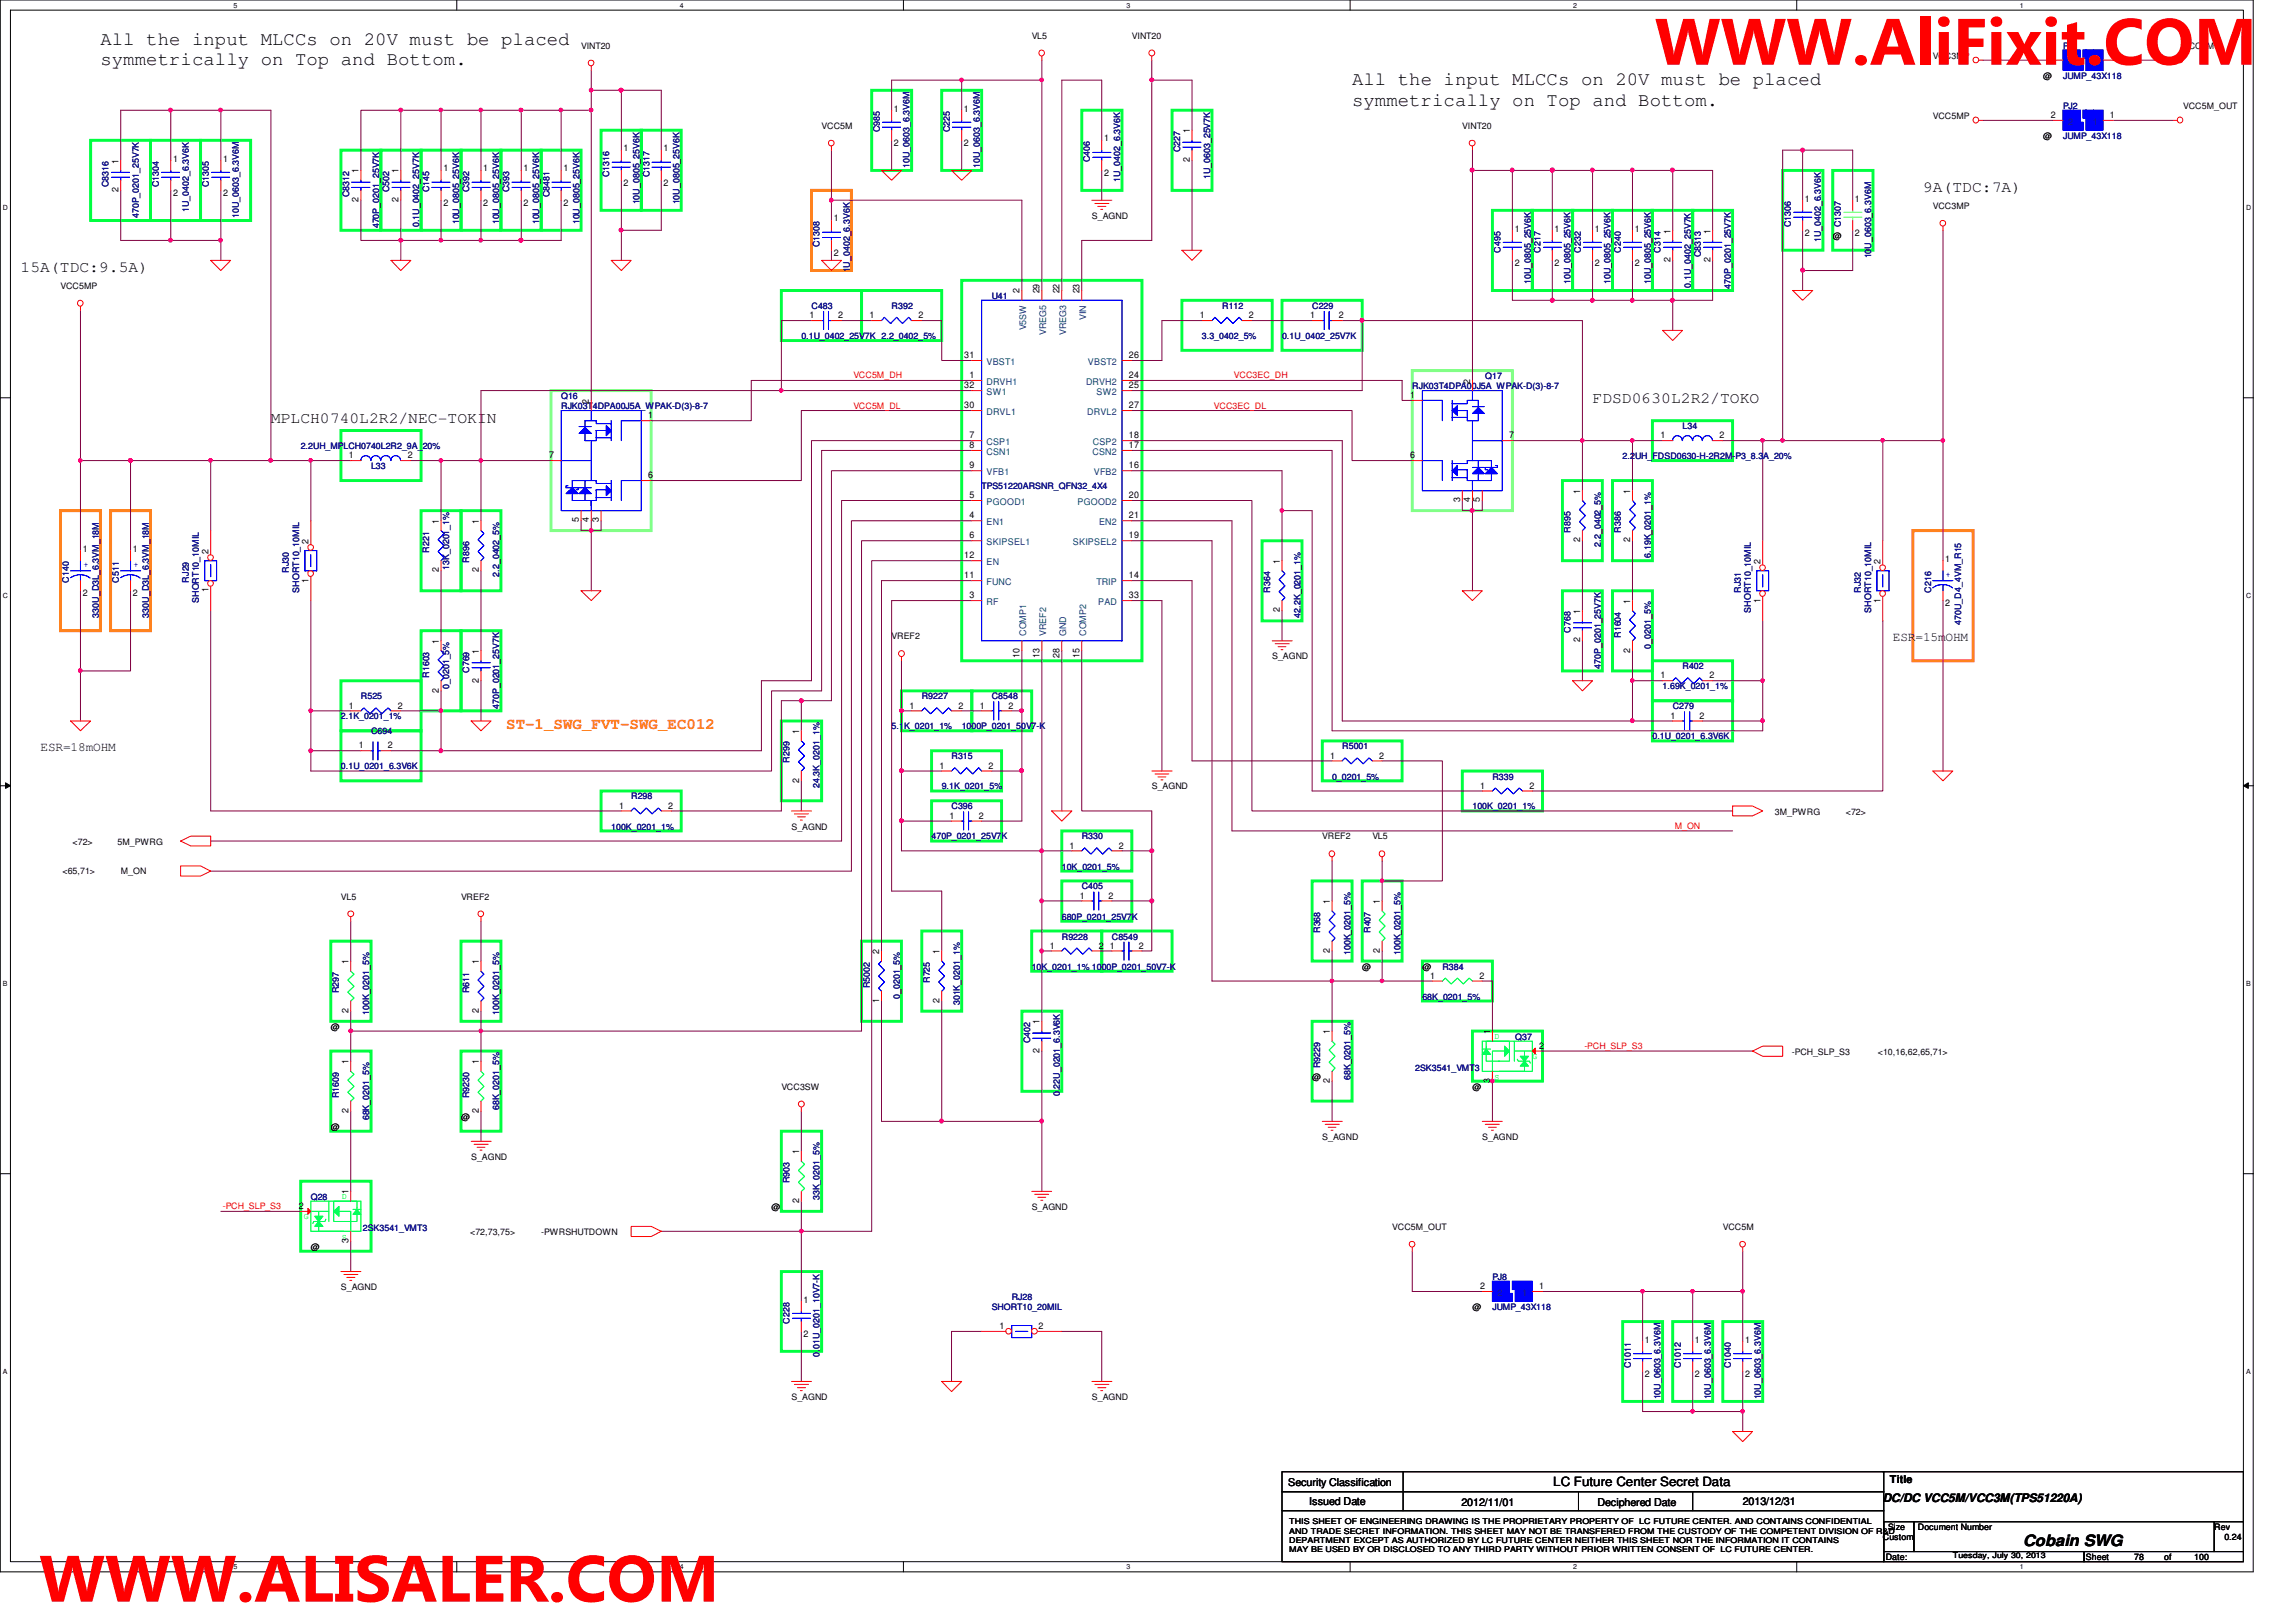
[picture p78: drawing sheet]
<svg xmlns="http://www.w3.org/2000/svg" width="297mm" height="210mm" viewBox="0 0 297 210" stroke-linecap="round" stroke-linejoin="round" font-family="sans-serif">
<defs><g id="words">
<g font-size="8.5" fill="#f00">
<text x="214.1" y="8.4">WWW.AliFixit.COM</text>
<text x="5.1" y="207.3">WWW.ALISALER.COM</text>
</g>
<g font-size="2.5">
<text x="13" y="5.8">All the input MLCCs on 20V must be placed</text>
<text x="13" y="8.5">symmetrically on Top and Bottom.</text>
<text x="174.9" y="11">All the input MLCCs on 20V must be placed</text>
<text x="174.9" y="13.7">symmetrically on Top and Bottom.</text>
</g>
<g font-size="2">
<text x="248.8" y="24.9">9A(TDC:7A)</text>
<text x="2.7" y="35.3">15A(TDC:9.5A)</text>
<text x="206" y="52.1">FDSD0630L2R2/TOKO</text>
<text x="35" y="54.7">MPLCH0740L2R2/NEC-TOKIN</text>
<text x="261.7" y="200.1">Cobain SWG</text>
</g>
<text font-size="2" fill="#ff8000" x="65.5" y="94.3">ST-1_SWG_FVT-SWG_EC012</text>
<g font-size="1.7">
<text x="244.9" y="82.9">ESR=15mOHM</text>
<text x="5.2" y="97.2">ESR=18mOHM</text>
<text x="201" y="192.3">LC Future Center Secret Data</text>
</g>
<text font-size="1.5" x="243.6" y="194.4">DC/DC VCC5M/VCC3M(TPS51220A)</text>
<g font-size="1.4">
<text x="244.5" y="191.9">Title</text>
<text x="166.7" y="192.3">Security Classification</text>
<text x="169.4" y="194.7">Issued Date</text>
<text x="189.1" y="194.9">2012/11/01</text>
<text x="206.7" y="194.9">Deciphered Date</text>
<text x="225.5" y="194.7">2013/12/31</text>
</g>
<g font-size="1.2">
<text x="265.3" y="7.5">2</text>
<text x="273" y="7.5">1</text>
<text x="115.7" y="14.4">1</text>
<text x="124.7" y="14.4">1</text>
<text x="153.9" y="17.3" transform="rotate(-90 153.9 17.3)">1</text>
<text x="265.3" y="15.3">2</text>
<text x="273" y="15.3">1</text>
<text x="15.3" y="21.2" transform="rotate(-90 15.3 21.2)">1</text>
<text x="22.4" y="20.9">1</text>
<text x="28.9" y="20.9">1</text>
<text x="46.4" y="22.4" transform="rotate(-90 46.4 22.4)">1</text>
<text x="51.6" y="22.4" transform="rotate(-90 51.6 22.4)">1</text>
<text x="57.4" y="22.2">1</text>
<text x="62.5" y="22.2">1</text>
<text x="67.7" y="22.2">1</text>
<text x="72.9" y="22.2">1</text>
<text x="80.7" y="19.6">1</text>
<text x="85.8" y="19.6">1</text>
<text x="115.7" y="18.8">2</text>
<text x="124.7" y="18.8">2</text>
<text x="142.8" y="18.3">1</text>
<text x="142.8" y="22.7">2</text>
<text x="153.9" y="21" transform="rotate(-90 153.9 21)">2</text>
<text x="15.3" y="24.8" transform="rotate(-90 15.3 24.8)">2</text>
<text x="22.4" y="25.3">2</text>
<text x="28.9" y="25.3">2</text>
<text x="46.4" y="26.2" transform="rotate(-90 46.4 26.2)">2</text>
<text x="51.6" y="26.2" transform="rotate(-90 51.6 26.2)">2</text>
<text x="57.4" y="26.6">2</text>
<text x="62.5" y="26.6">2</text>
<text x="67.7" y="26.6">2</text>
<text x="72.9" y="26.6">2</text>
<text x="80.7" y="24">2</text>
<text x="85.8" y="24">2</text>
<text x="107.9" y="28.7">1</text>
<text x="196" y="30">1</text>
<text x="201.1" y="30">1</text>
<text x="206.3" y="30">1</text>
<text x="211.5" y="30">1</text>
<text x="233.5" y="26.1">1</text>
<text x="240" y="26.1">1</text>
<text x="107.9" y="33.1">2</text>
<text x="196" y="34.4">2</text>
<text x="201.1" y="34.4">2</text>
<text x="206.3" y="34.4">2</text>
<text x="211.5" y="34.4">2</text>
<text x="216.1" y="33.9" transform="rotate(-90 216.1 33.9)">2</text>
<text x="216.1" y="30.2" transform="rotate(-90 216.1 30.2)">1</text>
<text x="221.3" y="33.9" transform="rotate(-90 221.3 33.9)">2</text>
<text x="221.3" y="30.2" transform="rotate(-90 221.3 30.2)">1</text>
<text x="233.5" y="30.5">2</text>
<text x="240" y="30.5">2</text>
<text x="104.7" y="41.2">1</text>
<text x="108.5" y="41.2">2</text>
<text x="112.5" y="41.2">1</text>
<text x="118.8" y="41.2">2</text>
<text x="131.9" y="38" transform="rotate(-90 131.9 38)">2</text>
<text x="134.5" y="38" transform="rotate(-90 134.5 38)">29</text>
<text x="137.1" y="38" transform="rotate(-90 137.1 38)">22</text>
<text x="139.7" y="38" transform="rotate(-90 139.7 38)">23</text>
<text x="155.2" y="41.2">1</text>
<text x="161.6" y="41.2">2</text>
<text x="169.5" y="41.2">1</text>
<text x="173.2" y="41.2">2</text>
<text x="124.8" y="46.4">31</text>
<text x="146" y="46.4">26</text>
<text x="76.2" y="52.2" transform="rotate(-90 76.2 52.2)">2</text>
<text x="124.8" y="52.8">30</text>
<text x="124.8" y="50.2">32</text>
<text x="125.4" y="48.9">1</text>
<text x="146" y="52.8">27</text>
<text x="146" y="48.9">24</text>
<text x="146" y="50.2">25</text>
<text x="182.5" y="51.5">1</text>
<text x="190.2" y="49.7" transform="rotate(-90 190.2 49.7)">2</text>
<text x="45.1" y="59.3">1</text>
<text x="52.7" y="59.3">2</text>
<text x="71" y="59.3">7</text>
<text x="83.9" y="54.1">1</text>
<text x="125.4" y="58">8</text>
<text x="125.4" y="56.7">7</text>
<text x="146" y="56.7">18</text>
<text x="146" y="58">17</text>
<text x="182.5" y="59.3">6</text>
<text x="195.2" y="56.7">7</text>
<text x="214.8" y="56.7">1</text>
<text x="222.5" y="56.7">2</text>
<text x="83.9" y="61.9">6</text>
<text x="125.4" y="64.5">5</text>
<text x="125.4" y="60.6">9</text>
<text x="146" y="60.6">16</text>
<text x="146" y="64.5">20</text>
<text x="188.9" y="65" transform="rotate(-90 188.9 65)">3</text>
<text x="190.2" y="65" transform="rotate(-90 190.2 65)">4</text>
<text x="191.5" y="65" transform="rotate(-90 191.5 65)">5</text>
<text x="204.4" y="63.9" transform="rotate(-90 204.4 63.9)">1</text>
<text x="210.9" y="63.9" transform="rotate(-90 210.9 63.9)">1</text>
<text x="10.7" y="71.4">1</text>
<text x="17.2" y="71.4">1</text>
<text x="27" y="71.7" transform="rotate(-90 27 71.7)">2</text>
<text x="39.9" y="70.4" transform="rotate(-90 39.9 70.4)">2</text>
<text x="56.8" y="67.8" transform="rotate(-90 56.8 67.8)">1</text>
<text x="61.9" y="67.8" transform="rotate(-90 61.9 67.8)">1</text>
<text x="74.9" y="67.6" transform="rotate(-90 74.9 67.6)">5</text>
<text x="76.2" y="67.6" transform="rotate(-90 76.2 67.6)">4</text>
<text x="77.5" y="67.6" transform="rotate(-90 77.5 67.6)">3</text>
<text x="125.4" y="69.7">6</text>
<text x="125.4" y="67.1">4</text>
<text x="146" y="67.1">21</text>
<text x="146" y="69.7">19</text>
<text x="204.4" y="70.2" transform="rotate(-90 204.4 70.2)">2</text>
<text x="210.9" y="70.2" transform="rotate(-90 210.9 70.2)">2</text>
<text x="10.7" y="77.1">2</text>
<text x="17.2" y="77.1">2</text>
<text x="27" y="76.7" transform="rotate(-90 27 76.7)">1</text>
<text x="39.9" y="75.4" transform="rotate(-90 39.9 75.4)">1</text>
<text x="56.8" y="74.1" transform="rotate(-90 56.8 74.1)">2</text>
<text x="61.9" y="74.1" transform="rotate(-90 61.9 74.1)">2</text>
<text x="124.8" y="74.8">11</text>
<text x="124.8" y="72.3">12</text>
<text x="125.4" y="77.4">3</text>
<text x="146" y="77.4">33</text>
<text x="146" y="74.8">14</text>
<text x="165.6" y="73" transform="rotate(-90 165.6 73)">1</text>
<text x="227.7" y="78" transform="rotate(-90 227.7 78)">1</text>
<text x="227.7" y="73" transform="rotate(-90 227.7 73)">2</text>
<text x="243.3" y="78" transform="rotate(-90 243.3 78)">1</text>
<text x="243.3" y="73" transform="rotate(-90 243.3 73)">2</text>
<text x="251.7" y="72.7">1</text>
<text x="56.8" y="83.3" transform="rotate(-90 56.8 83.3)">1</text>
<text x="165.6" y="79.2" transform="rotate(-90 165.6 79.2)">2</text>
<text x="204.4" y="83.1" transform="rotate(-90 204.4 83.1)">2</text>
<text x="204.4" y="79.5" transform="rotate(-90 204.4 79.5)">1</text>
<text x="210.9" y="78.1" transform="rotate(-90 210.9 78.1)">1</text>
<text x="251.7" y="78.4">2</text>
<text x="56.8" y="89.6" transform="rotate(-90 56.8 89.6)">2</text>
<text x="61.9" y="88.3" transform="rotate(-90 61.9 88.3)">2</text>
<text x="61.9" y="84.6" transform="rotate(-90 61.9 84.6)">1</text>
<text x="131.9" y="85.1" transform="rotate(-90 131.9 85.1)">10</text>
<text x="134.5" y="85.1" transform="rotate(-90 134.5 85.1)">13</text>
<text x="137.1" y="85.1" transform="rotate(-90 137.1 85.1)">28</text>
<text x="139.7" y="85.1" transform="rotate(-90 139.7 85.1)">15</text>
<text x="210.9" y="84.5" transform="rotate(-90 210.9 84.5)">2</text>
<text x="214.8" y="87.8">1</text>
<text x="221.1" y="87.8">2</text>
<text x="45.1" y="91.7">1</text>
<text x="51.5" y="91.7">2</text>
<text x="103.4" y="95" transform="rotate(-90 103.4 95)">1</text>
<text x="117.7" y="91.7">1</text>
<text x="124" y="91.7">2</text>
<text x="126.7" y="91.7">1</text>
<text x="130.5" y="91.7">2</text>
<text x="216.1" y="93">1</text>
<text x="219.9" y="93">2</text>
<text x="46.4" y="96.9">1</text>
<text x="50.2" y="96.9">2</text>
<text x="103.4" y="101.3" transform="rotate(-90 103.4 101.3)">2</text>
<text x="121.5" y="99.5">1</text>
<text x="127.9" y="99.5">2</text>
<text x="172.1" y="98.2">1</text>
<text x="178.4" y="98.2">2</text>
<text x="80.1" y="104.6">1</text>
<text x="86.4" y="104.6">2</text>
<text x="122.8" y="106">1</text>
<text x="126.6" y="106">2</text>
<text x="191.5" y="102.1">1</text>
<text x="197.9" y="102.1">2</text>
<text x="138.4" y="109.8">1</text>
<text x="144.7" y="109.8">2</text>
<text x="139.7" y="116.3">1</text>
<text x="143.4" y="116.3">2</text>
<text x="172" y="117" transform="rotate(-90 172 117)">1</text>
<text x="178.5" y="117" transform="rotate(-90 178.5 117)">1</text>
<text x="45.1" y="124.8" transform="rotate(-90 45.1 124.8)">1</text>
<text x="61.9" y="124.8" transform="rotate(-90 61.9 124.8)">1</text>
<text x="113.7" y="123.5" transform="rotate(-90 113.7 123.5)">2</text>
<text x="121.5" y="123.5" transform="rotate(-90 121.5 123.5)">1</text>
<text x="135.8" y="122.8">1</text>
<text x="142.2" y="122.8">2</text>
<text x="143.6" y="122.8">1</text>
<text x="147.3" y="122.8">2</text>
<text x="172" y="123.3" transform="rotate(-90 172 123.3)">2</text>
<text x="178.5" y="123.3" transform="rotate(-90 178.5 123.3)">2</text>
<text x="45.1" y="131.1" transform="rotate(-90 45.1 131.1)">2</text>
<text x="61.9" y="131.1" transform="rotate(-90 61.9 131.1)">2</text>
<text x="113.7" y="129.8" transform="rotate(-90 113.7 129.8)">1</text>
<text x="121.5" y="129.8" transform="rotate(-90 121.5 129.8)">2</text>
<text x="185" y="126.7">1</text>
<text x="191.4" y="126.7">2</text>
<text x="45.1" y="137.8" transform="rotate(-90 45.1 137.8)">1</text>
<text x="61.9" y="137.8" transform="rotate(-90 61.9 137.8)">1</text>
<text x="134.5" y="136.3" transform="rotate(-90 134.5 136.3)">2</text>
<text x="134.5" y="132.5" transform="rotate(-90 134.5 132.5)">1</text>
<text x="172" y="133.9" transform="rotate(-90 172 133.9)">1</text>
<text x="192.8" y="133.9" transform="rotate(-90 192.8 133.9)">1</text>
<text x="199.1" y="135.7">2</text>
<text x="172" y="140.2" transform="rotate(-90 172 140.2)">2</text>
<text x="192.8" y="140.2" transform="rotate(-90 192.8 140.2)">3</text>
<text x="45.1" y="144" transform="rotate(-90 45.1 144)">2</text>
<text x="61.9" y="144" transform="rotate(-90 61.9 144)">2</text>
<text x="103.4" y="149.4" transform="rotate(-90 103.4 149.4)">1</text>
<text x="45.1" y="154.6" transform="rotate(-90 45.1 154.6)">1</text>
<text x="103.4" y="155.7" transform="rotate(-90 103.4 155.7)">2</text>
<text x="38.6" y="156.5">2</text>
<text x="45.1" y="160.9" transform="rotate(-90 45.1 160.9)">3</text>
<text x="191.5" y="166.8">2</text>
<text x="199.1" y="166.8">1</text>
<text x="104" y="168.6">1</text>
<text x="104" y="173">2</text>
<text x="129.3" y="172">1</text>
<text x="134.4" y="172">2</text>
<text x="212.8" y="173.7">1</text>
<text x="219.3" y="173.7">1</text>
<text x="225.8" y="173.7">1</text>
<text x="212.8" y="178.2">2</text>
<text x="219.3" y="178.2">2</text>
<text x="225.8" y="178.2">2</text>
</g>
<g font-size="1.2" fill="#004080">
<text x="267.5" y="8.3">2</text>
<text x="270.8" y="8.3">1</text>
<text x="267.5" y="16.1">2</text>
<text x="270.8" y="16.1">1</text>
<text x="140.5" y="41.4" transform="rotate(-90 140.5 41.4)">VIN</text>
<text x="127.6" y="47.2">VBST1</text>
<text x="132.8" y="42.8" transform="rotate(-90 132.8 42.8)">V5SW</text>
<text x="135.3" y="43.4" transform="rotate(-90 135.3 43.4)">VREG5</text>
<text x="137.9" y="43.4" transform="rotate(-90 137.9 43.4)">VREG3</text>
<text x="140.8" y="47.2">VBST2</text>
<text x="127.6" y="53.7">DRVL1</text>
<text x="127.6" y="49.8">DRVH1</text>
<text x="127.6" y="51.1">SW1</text>
<text x="140.5" y="49.8">DRVH2</text>
<text x="140.7" y="53.7">DRVL2</text>
<text x="141.9" y="51.1">SW2</text>
<text x="127.6" y="58.8">CSN1</text>
<text x="127.6" y="57.6">CSP1</text>
<text x="141.3" y="58.8">CSN2</text>
<text x="141.4" y="57.6">CSP2</text>
<text x="127.6" y="65.3">PGOOD1</text>
<text x="127.6" y="61.5">VFB1</text>
<text x="139.4" y="65.3">PGOOD2</text>
<text x="141.5" y="61.5">VFB2</text>
<text x="127.6" y="70.5">SKIPSEL1</text>
<text x="127.6" y="67.9">EN1</text>
<text x="138.8" y="70.5">SKIPSEL2</text>
<text x="142.2" y="67.9">EN2</text>
<text x="127.6" y="75.7">FUNC</text>
<text x="127.6" y="73.1">EN</text>
<text x="141.9" y="75.7">TRIP</text>
<text x="127.6" y="78.3">RF</text>
<text x="132.8" y="82.3" transform="rotate(-90 132.8 82.3)">COMP1</text>
<text x="135.3" y="82.3" transform="rotate(-90 135.3 82.3)">VREF2</text>
<text x="137.9" y="82.3" transform="rotate(-90 137.9 82.3)">GND</text>
<text x="140.5" y="82.3" transform="rotate(-90 140.5 82.3)">COMP2</text>
<text x="142.1" y="78.3">PAD</text>
<text x="193.7" y="167.7">2</text>
<text x="196.9" y="167.7">1</text>
</g>
<g font-size="1.1">
<text x="133.5" y="5">VL5</text>
<text x="146.4" y="5">VINT20</text>
<text x="75.2" y="6.3">VINT20</text>
<text x="250.1" y="7.6">VCC3MP</text>
<text x="264.3" y="10.2">@</text>
<text x="282.4" y="6.3">VCC3M</text>
<text x="106.3" y="16.7">VCC5M</text>
<text x="189.2" y="16.7">VINT20</text>
<text x="250.1" y="15.4">VCC5MP</text>
<text x="264.3" y="17.9">@</text>
<text x="282.4" y="14.1">VCC5M_OUT</text>
<text x="141.3" y="28.3">S_AGND</text>
<text x="250.1" y="27">VCC3MP</text>
<text x="237.1" y="30.9">@</text>
<text x="7.8" y="37.4">VCC5MP</text>
<text x="115.4" y="82.7">VREF2</text>
<text x="164.6" y="85.3">S_AGND</text>
<text x="102.4" y="107.4">S_AGND</text>
<text x="149" y="102.2">S_AGND</text>
<text x="229.6" y="105.4">3M_PWRG</text>
<text x="238.8" y="105.4">&lt;72&gt;</text>
<text x="8.1" y="113.2">&lt;65,71&gt;</text>
<text x="9.4" y="109.3">&lt;72&gt;</text>
<text x="15.2" y="109.3">5M_PWRG</text>
<text x="15.6" y="113.2">M_ON</text>
<text x="171.1" y="108.6">VREF2</text>
<text x="177.5" y="108.6">VL5</text>
<text x="44.1" y="116.4">VL5</text>
<text x="59.6" y="116.4">VREF2</text>
<text x="176.2" y="125.5">@</text>
<text x="184" y="125.5">@</text>
<text x="42.8" y="133.3">@</text>
<text x="231.8" y="136.5">-PCH_SLP_S3</text>
<text x="242.9" y="136.5">&lt;10,16,62,65,71&gt;</text>
<text x="101.1" y="141">VCC3SW</text>
<text x="169.8" y="139.7">@</text>
<text x="190.5" y="141">@</text>
<text x="42.8" y="146.2">@</text>
<text x="59.6" y="144.9">@</text>
<text x="171.1" y="147.5">S_AGND</text>
<text x="191.8" y="147.5">S_AGND</text>
<text x="61" y="150.1">S_AGND</text>
<text x="40.2" y="161.8">@</text>
<text x="60.8" y="159.8">&lt;72,73,75&gt;</text>
<text x="70" y="159.8">-PWRSHUTDOWN</text>
<text x="99.8" y="156.5">@</text>
<text x="133.5" y="156.5">S_AGND</text>
<text x="180.1" y="159.2">VCC5M_OUT</text>
<text x="222.9" y="159.2">VCC5M</text>
<text x="44.1" y="166.9">S_AGND</text>
<text x="190.5" y="169.5">@</text>
<text x="102.4" y="181.2">S_AGND</text>
<text x="141.3" y="181.2">S_AGND</text>
<text x="243.6" y="199.3">Custom</text>
<text x="244" y="201.9">Date:</text>
<text x="244.3" y="198">Size</text>
<text x="248.1" y="198">Document Number</text>
<text x="269.9" y="201.9">Sheet</text>
<text x="276.1" y="201.9">78</text>
<text x="280" y="201.9">of</text>
<text x="283.9" y="201.9">100</text>
<text x="286.5" y="198">Rev</text>
<text x="287.8" y="199.3">0.24</text>
</g>
<g font-size="1.1" fill="#000080">
<text x="266.9" y="6.3">PJ1</text>
<text x="266.9" y="10.2">JUMP_43X118</text>
<text x="113.8" y="17.1" transform="rotate(-90 113.8 17.1)">C985</text>
<text x="122.9" y="17.1" transform="rotate(-90 122.9 17.1)">C225</text>
<text x="266.9" y="14.1">PJ2</text>
<text x="266.9" y="17.9">JUMP_43X118</text>
<text x="78.8" y="22.9" transform="rotate(-90 78.8 22.9)">C1316</text>
<text x="84" y="22.9" transform="rotate(-90 84 22.9)">C1317</text>
<text x="117.7" y="21.8" transform="rotate(-90 117.7 21.8)">10U_0603_6.3V6M</text>
<text x="126.8" y="21.8" transform="rotate(-90 126.8 21.8)">10U_0603_6.3V6M</text>
<text x="141" y="21" transform="rotate(-90 141 21)">C406</text>
<text x="144.9" y="23.6" transform="rotate(-90 144.9 23.6)">1U_0402_6.3V6K</text>
<text x="152.7" y="19.7" transform="rotate(-90 152.7 19.7)">C227</text>
<text x="156.5" y="23.2" transform="rotate(-90 156.5 23.2)">1U_0603_25V7K</text>
<text x="14.1" y="24.3" transform="rotate(-90 14.1 24.3)">C8316</text>
<text x="17.9" y="28.2" transform="rotate(-90 17.9 28.2)">470P_0201_25V7K</text>
<text x="20.5" y="24.3" transform="rotate(-90 20.5 24.3)">C1304</text>
<text x="24.4" y="27.5" transform="rotate(-90 24.4 27.5)">1U_0402_6.3V6K</text>
<text x="27" y="24.3" transform="rotate(-90 27 24.3)">C1305</text>
<text x="30.9" y="28.2" transform="rotate(-90 30.9 28.2)">10U_0603_6.3V6M</text>
<text x="45.2" y="25.5" transform="rotate(-90 45.2 25.5)">C8312</text>
<text x="49.1" y="29.5" transform="rotate(-90 49.1 29.5)">470P_0201_25V7K</text>
<text x="50.3" y="24.9" transform="rotate(-90 50.3 24.9)">C502</text>
<text x="54.2" y="29.4" transform="rotate(-90 54.2 29.4)">0.1U_0402_25V7K</text>
<text x="55.5" y="24.9" transform="rotate(-90 55.5 24.9)">C145</text>
<text x="59.4" y="29" transform="rotate(-90 59.4 29)">10U_0805_25V6K</text>
<text x="60.7" y="24.9" transform="rotate(-90 60.7 24.9)">C392</text>
<text x="64.6" y="29" transform="rotate(-90 64.6 29)">10U_0805_25V6K</text>
<text x="65.9" y="24.9" transform="rotate(-90 65.9 24.9)">C393</text>
<text x="69.8" y="29" transform="rotate(-90 69.8 29)">10U_0805_25V6K</text>
<text x="71.1" y="25.5" transform="rotate(-90 71.1 25.5)">C8481</text>
<text x="75" y="29" transform="rotate(-90 75 29)">10U_0805_25V6K</text>
<text x="82.7" y="26.5" transform="rotate(-90 82.7 26.5)">10U_0805_25V6K</text>
<text x="87.9" y="26.5" transform="rotate(-90 87.9 26.5)">10U_0805_25V6K</text>
<text x="231.7" y="29.4" transform="rotate(-90 231.7 29.4)">C1306</text>
<text x="238.2" y="29.4" transform="rotate(-90 238.2 29.4)">C1307</text>
<text x="106" y="32" transform="rotate(-90 106 32)">C1308</text>
<text x="109.9" y="35.3" transform="rotate(-90 109.9 35.3)">1U_0402_6.3V6K</text>
<text x="194.1" y="32.7" transform="rotate(-90 194.1 32.7)">C495</text>
<text x="199.3" y="32.7" transform="rotate(-90 199.3 32.7)">C217</text>
<text x="204.5" y="32.7" transform="rotate(-90 204.5 32.7)">C232</text>
<text x="209.7" y="32.7" transform="rotate(-90 209.7 32.7)">C240</text>
<text x="214.8" y="32.7" transform="rotate(-90 214.8 32.7)">C314</text>
<text x="220" y="33.3" transform="rotate(-90 220 33.3)">C8313</text>
<text x="235.6" y="31.4" transform="rotate(-90 235.6 31.4)">1U_0402_6.3V6K</text>
<text x="242.1" y="33.4" transform="rotate(-90 242.1 33.4)">10U_0603_6.3V6M</text>
<text x="105" y="40">C483</text>
<text x="115.4" y="40">R392</text>
<text x="128.3" y="38.7">U41</text>
<text x="158.1" y="40">R112</text>
<text x="169.8" y="40">C229</text>
<text x="198" y="36.8" transform="rotate(-90 198 36.8)">10U_0805_25V6K</text>
<text x="203.2" y="36.8" transform="rotate(-90 203.2 36.8)">10U_0805_25V6K</text>
<text x="208.4" y="36.8" transform="rotate(-90 208.4 36.8)">10U_0805_25V6K</text>
<text x="213.6" y="36.8" transform="rotate(-90 213.6 36.8)">10U_0805_25V6K</text>
<text x="218.7" y="37.2" transform="rotate(-90 218.7 37.2)">0.1U_0402_25V7K</text>
<text x="223.9" y="37.3" transform="rotate(-90 223.9 37.3)">470P_0201_25V7K</text>
<text x="103.7" y="43.9">0.1U_0402_25V7K 2.2_0402_5%</text>
<text x="155.5" y="43.9">3.3_0402_5%</text>
<text x="165.9" y="43.9">0.1U_0402_25V7K</text>
<text x="72.6" y="51.6">Q16</text>
<text x="72.6" y="52.9">RJK03T4DPA00J5A_WPAK-D(3)-8-7</text>
<text x="182.7" y="50.3">RJK03T4DPA00J5A_WPAK-D(3)-8-7</text>
<text x="192.1" y="49.1">Q17</text>
<text x="38.9" y="58.1">2.2UH_MPLCH0740L2R2_9A_20%</text>
<text x="209.9" y="59.4">2.2UH_FDSD0630-H-2R2M-P3_8.3A_20%</text>
<text x="217.7" y="55.5">L34</text>
<text x="48" y="60.7">L33</text>
<text x="127" y="63.3">TPS51220ARSNR_QFN32_4X4</text>
<text x="55.5" y="71.5" transform="rotate(-90 55.5 71.5)">R221</text>
<text x="203.2" y="68.9" transform="rotate(-90 203.2 68.9)">R895</text>
<text x="207.1" y="70.7" transform="rotate(-90 207.1 70.7)">2.2_0402_5%</text>
<text x="209.7" y="68.9" transform="rotate(-90 209.7 68.9)">R386</text>
<text x="8.9" y="75.4" transform="rotate(-90 8.9 75.4)">C140</text>
<text x="15.4" y="75.4" transform="rotate(-90 15.4 75.4)">C511</text>
<text x="24.4" y="75.4" transform="rotate(-90 24.4 75.4)">RJ29</text>
<text x="37.4" y="74.1" transform="rotate(-90 37.4 74.1)">RJ30</text>
<text x="38.7" y="76.7" transform="rotate(-90 38.7 76.7)">SHORT10_10MIL</text>
<text x="58.1" y="73.7" transform="rotate(-90 58.1 73.7)">13K_0201_1%</text>
<text x="60.7" y="72.8" transform="rotate(-90 60.7 72.8)">R896</text>
<text x="64.6" y="74.6" transform="rotate(-90 64.6 74.6)">2.2_0402_5%</text>
<text x="164.3" y="76.7" transform="rotate(-90 164.3 76.7)">R364</text>
<text x="213.6" y="72.2" transform="rotate(-90 213.6 72.2)">6.19K_0201_1%</text>
<text x="225.2" y="76.7" transform="rotate(-90 225.2 76.7)">RJ31</text>
<text x="240.7" y="76.7" transform="rotate(-90 240.7 76.7)">RJ32</text>
<text x="249.8" y="76.7" transform="rotate(-90 249.8 76.7)">C216</text>
<text x="12.8" y="79.9" transform="rotate(-90 12.8 79.9)">330U_D3L_6.3VM_18M</text>
<text x="19.3" y="79.9" transform="rotate(-90 19.3 79.9)">330U_D3L_6.3VM_18M</text>
<text x="25.7" y="78" transform="rotate(-90 25.7 78)">SHORT10_10MIL</text>
<text x="168.2" y="79.9" transform="rotate(-90 168.2 79.9)">42.2K_0201_1%</text>
<text x="203.2" y="81.9" transform="rotate(-90 203.2 81.9)">C768</text>
<text x="209.7" y="82.5" transform="rotate(-90 209.7 82.5)">R1604</text>
<text x="213.6" y="83.9" transform="rotate(-90 213.6 83.9)">0_0201_5%</text>
<text x="226.5" y="79.3" transform="rotate(-90 226.5 79.3)">SHORT10_10MIL</text>
<text x="242.1" y="79.3" transform="rotate(-90 242.1 79.3)">SHORT10_10MIL</text>
<text x="253.7" y="80.9" transform="rotate(-90 253.7 80.9)">470U_D4_4VM_R15</text>
<text x="55.5" y="87.7" transform="rotate(-90 55.5 87.7)">R1603</text>
<text x="58.1" y="89.2" transform="rotate(-90 58.1 89.2)">0_0201_5%</text>
<text x="60.7" y="87.1" transform="rotate(-90 60.7 87.1)">C769</text>
<text x="207.1" y="86.5" transform="rotate(-90 207.1 86.5)">470P_0201_25V7K</text>
<text x="215.1" y="89.2">1.69K_0201_1%</text>
<text x="217.7" y="86.6">R402</text>
<text x="44.1" y="93.1">2.1K_0201_1%</text>
<text x="46.7" y="90.5">R525</text>
<text x="48" y="95">C694</text>
<text x="64.6" y="91.7" transform="rotate(-90 64.6 91.7)">470P_0201_25V7K</text>
<text x="115.4" y="94.4">5.1K_0201_1%</text>
<text x="119.2" y="90.5">R9227</text>
<text x="124.4" y="94.4">1000P_0201_50V7-K</text>
<text x="128.3" y="90.5">C8548</text>
<text x="213.8" y="95.7">0.1U_0201_6.3V6K</text>
<text x="216.4" y="91.8">C279</text>
<text x="44.1" y="99.6">0.1U_0201_6.3V6K</text>
<text x="102.1" y="98.7" transform="rotate(-90 102.1 98.7)">R299</text>
<text x="106" y="102" transform="rotate(-90 106 102)">24.3K_0201_1%</text>
<text x="123.1" y="98.3">R315</text>
<text x="172.3" y="100.9">0_0201_5%</text>
<text x="173.6" y="97">R5001</text>
<text x="193.1" y="100.9">R339</text>
<text x="79.1" y="107.4">100K_0201_1%</text>
<text x="81.7" y="103.5">R298</text>
<text x="121.8" y="102.2">9.1K_0201_5%</text>
<text x="123.1" y="104.7">C396</text>
<text x="190.5" y="104.7">100K_0201_1%</text>
<text x="120.5" y="108.6">470P_0201_25V7K</text>
<text x="137.4" y="112.5">10K_0201_5%</text>
<text x="140" y="108.6">R330</text>
<text x="137.4" y="119">680P_0201_25V7K</text>
<text x="140" y="115.1">C405</text>
<text x="133.5" y="125.5">10K_0201_1% 1000P_0201_50V7-K</text>
<text x="137.4" y="121.6">R9228</text>
<text x="143.8" y="121.6">C8549</text>
<text x="170.8" y="120.7" transform="rotate(-90 170.8 120.7)">R368</text>
<text x="174.7" y="123.6" transform="rotate(-90 174.7 123.6)">100K_0201_5%</text>
<text x="177.3" y="120.7" transform="rotate(-90 177.3 120.7)">R407</text>
<text x="181.2" y="123.6" transform="rotate(-90 181.2 123.6)">100K_0201_5%</text>
<text x="186.6" y="125.5">R384</text>
<text x="43.9" y="128.5" transform="rotate(-90 43.9 128.5)">R297</text>
<text x="47.7" y="131.4" transform="rotate(-90 47.7 131.4)">100K_0201_5%</text>
<text x="60.7" y="128.5" transform="rotate(-90 60.7 128.5)">R611</text>
<text x="64.6" y="131.4" transform="rotate(-90 64.6 131.4)">100K_0201_5%</text>
<text x="112.5" y="127.9" transform="rotate(-90 112.5 127.9)">R5002</text>
<text x="116.4" y="129.3" transform="rotate(-90 116.4 129.3)">0_0201_5%</text>
<text x="120.3" y="127.2" transform="rotate(-90 120.3 127.2)">R725</text>
<text x="124.2" y="130.1" transform="rotate(-90 124.2 130.1)">301K_0201_1%</text>
<text x="184" y="129.4">68K_0201_5%</text>
<text x="133.3" y="135" transform="rotate(-90 133.3 135)">C402</text>
<text x="196" y="134.5">Q37</text>
<text x="43.9" y="142.1" transform="rotate(-90 43.9 142.1)">R1609</text>
<text x="60.7" y="142.1" transform="rotate(-90 60.7 142.1)">R9230</text>
<text x="64.6" y="143.7" transform="rotate(-90 64.6 143.7)">68K_0201_5%</text>
<text x="137.1" y="141.9" transform="rotate(-90 137.1 141.9)">0.22U_0201_6.3V6K</text>
<text x="170.8" y="138.2" transform="rotate(-90 170.8 138.2)">R9229</text>
<text x="174.7" y="139.8" transform="rotate(-90 174.7 139.8)">68K_0201_5%</text>
<text x="183.1" y="138.6">2SK3541_VMT3</text>
<text x="47.7" y="145" transform="rotate(-90 47.7 145)">68K_0201_5%</text>
<text x="40.2" y="155.3">Q28</text>
<text x="102.1" y="153.1" transform="rotate(-90 102.1 153.1)">R903</text>
<text x="106" y="155.3" transform="rotate(-90 106 155.3)">33K_0201_5%</text>
<text x="46.9" y="159.3">2SK3541_VMT3</text>
<text x="193.1" y="165.7">PJ8</text>
<text x="102.1" y="171.3" transform="rotate(-90 102.1 171.3)">C228</text>
<text x="128.3" y="169.5">SHORT10_20MIL</text>
<text x="130.9" y="168.2">RJ28</text>
<text x="193.1" y="169.5">JUMP_43X118</text>
<text x="106" y="175.6" transform="rotate(-90 106 175.6)">0.01U_0201_10V7-K</text>
<text x="211" y="177.1" transform="rotate(-90 211 177.1)">C1011</text>
<text x="217.5" y="177.1" transform="rotate(-90 217.5 177.1)">C1012</text>
<text x="223.9" y="177.1" transform="rotate(-90 223.9 177.1)">C1040</text>
<text x="214.8" y="181.1" transform="rotate(-90 214.8 181.1)">10U_0603_6.3V6M</text>
<text x="221.3" y="181.1" transform="rotate(-90 221.3 181.1)">10U_0603_6.3V6M</text>
<text x="227.8" y="181.1" transform="rotate(-90 227.8 181.1)">10U_0603_6.3V6M</text>
</g>
<g font-size="1.1" fill="#f00">
<text x="110.4" y="52.9">VCC5M_DL</text>
<text x="110.4" y="49">VCC5M_DH</text>
<text x="157.1" y="52.9">VCC3EC_DL</text>
<text x="159.6" y="49">VCC3EC_DH</text>
<text x="216.7" y="107.3">M_ON</text>
<text x="205" y="135.8">-PCH_SLP_S3</text>
<text x="28.8" y="156.5">-PCH_SLP_S3</text>
</g>
<g font-size="1.1" fill="#00f">
<text x="10.8" y="73.4">+</text>
<text x="17.3" y="73.4">+</text>
<text x="251.8" y="74.7">+</text>
</g>
<g font-size="1.1" fill="#00ff80">
<text x="193.3" y="134.4">D</text>
<text x="198.2" y="137">G</text>
<text x="193.3" y="139.7">S</text>
<text x="44.2" y="155.2">D</text>
<text x="39.3" y="157.7">G</text>
<text x="44.2" y="160.4">S</text>
</g>
<g font-size="1">
<text x="166.8" y="197.3">THIS SHEET OF ENGINEERING DRAWING IS THE PROPRIETARY PROPERTY OF LC FUTURE CENTER. AND CONTAINS CONFIDENTIAL</text>
<text x="166.8" y="198.5">AND TRADE SECRET INFORMATION. THIS SHEET MAY NOT BE TRANSFERED FROM THE CUSTODY OF THE COMPETENT DIVISION OF R&amp;D</text>
<text x="166.8" y="199.6">DEPARTMENT EXCEPT AS AUTHORIZED BY LC FUTURE CENTER NEITHER THIS SHEET NOR THE INFORMATION IT CONTAINS</text>
<text x="166.8" y="200.8">MAY BE USED BY OR DISCLOSED TO ANY THIRD PARTY WITHOUT PRIOR WRITTEN CONSENT OF LC FUTURE CENTER.</text>
<text x="252.6" y="201.7">Tuesday, July 30, 2013</text>
</g>
<g font-size=".9">
<text x="30.2" y="1">5</text>
<text x="88" y="1">4</text>
<text x="145.8" y="1">3</text>
<text x="203.5" y="1">2</text>
<text x="261.3" y="1">1</text>
<text x=".4" y="27.2">D</text>
<text x="290.6" y="27.2">D</text>
<text x=".4" y="77.3">C</text>
<text x="290.6" y="77.3">C</text>
<text x=".4" y="127.6">B</text>
<text x="290.6" y="127.6">B</text>
<text x=".4" y="177.8">A</text>
<text x="290.6" y="177.8">A</text>
<text x="30.2" y="203.1">5</text>
<text x="88" y="203.1">4</text>
<text x="145.8" y="203.1">3</text>
<text x="203.5" y="203.1">2</text>
<text x="261.3" y="203.1">1</text>
</g>
</g></defs>
<path d="M0 0h291.5v203.4h-291.5zM1.4 1.3h288.8v200.8h-288.8z" fill="none" stroke="#000" stroke-width=".13"/>
<g fill="#fff">
<path d="M30.2 .2h.5v1h-.5z"/>
<path d="M30.2 202.3h.5v1h-.5z"/>
</g>
<path d="M59.1 0v1.3M59.1 202.1v1.3" fill="none" stroke="#000" stroke-width=".13"/>
<g fill="#fff">
<path d="M88 .2h.5v1h-.5z"/>
<path d="M88 202.3h.5v1h-.5z"/>
</g>
<path d="M116.9 0v1.3M116.9 202.1v1.3" fill="none" stroke="#000" stroke-width=".13"/>
<g fill="#fff">
<path d="M145.7 .2h.6v1h-.6z"/>
<path d="M145.7 202.3h.6v1h-.6z"/>
</g>
<path d="M174.7 0v1.3M174.7 202.1v1.3" fill="none" stroke="#000" stroke-width=".13"/>
<g fill="#fff">
<path d="M203.5 .2h.5v1h-.5z"/>
<path d="M203.5 202.3h.5v1h-.5z"/>
</g>
<path d="M232.4 0v1.3M232.4 202.1v1.3" fill="none" stroke="#000" stroke-width=".13"/>
<g fill="#fff">
<path d="M261.3 .2h.5v1h-.5z"/>
<path d="M261.3 202.3h.5v1h-.5z"/>
<path d="M.4 26.4h.6v1h-.6z"/>
<path d="M290.6 26.4h.6v1h-.6z"/>
<path d="M.4 76.5h.6v1.1h-.6z"/>
<path d="M290.6 76.5h.6v1.1h-.6z"/>
</g>
<path d="M0 51.5h1.4M290.2 51.5h1.3" fill="none" stroke="#000" stroke-width=".13"/>
<g fill="#fff">
<path d="M.4 126.7h.6v1.1h-.6z"/>
<path d="M290.6 126.7h.6v1.1h-.6z"/>
</g>
<path d="M0 101.7h1.4M.7 101.3l.7 .4-.7 .3zM290.2 101.7h1.3M290.2 101.7l.7-.4v.7z" fill="none" stroke="#000" stroke-width=".13"/>
<path d="M.7 101.3l.7 .4-.7 .3zM290.2 101.7l.7-.4v.7z" fill="#000"/>
<g fill="#fff">
<path d="M.4 177h.5v1h-.5z"/>
<path d="M290.6 177h.5v1h-.5z"/>
</g>
<path d="M0 151.9h1.4M290.2 151.9h1.3" fill="none" stroke="#000" stroke-width=".13"/>
<g fill="none" stroke="#00ff40" stroke-width=".38">
<path d="M11.7 18.2h7.8v10.3h-7.8zM19.5 18.2h6.4v10.3h-6.4zM25.9 18.2h6.5v10.3h-6.5zM44.1 19.4h5.2v10.4h-5.2zM49.3 19.4h5.2v10.4h-5.2zM54.5 19.4h5.1v10.4h-5.1zM59.6 19.4h5.2v10.4h-5.2zM64.8 19.4h5.2v10.4h-5.2zM70 19.4h5.2v10.4h-5.2zM77.8 16.8h5.2v10.4h-5.2zM83 16.8h5.1v10.4h-5.1zM112.8 11.7h5.1v10.4h-5.1z"/>
<path d="M121.8 11.7h5.2v10.4h-5.2zM140 14.3h5.2v10.3h-5.2zM151.6 14.3h5.2v10.3h-5.2zM101.1 37.6h10.4v6.5h-10.4zM111.5 37.6h10.3v6.5h-10.3zM124.4 36.3h23.3v49.2h-23.3zM152.9 38.9h11.7v6.4h-11.7zM165.9 38.9h10.3v6.4h-10.3zM193.1 27.2h5.1v10.4h-5.1zM198.2 27.2h5.3v10.4h-5.3zM203.5 27.2h5.1v10.4h-5.1zM208.6 27.2h5.2v10.4h-5.2z"/>
<path d="M213.8 27.2h5.2v10.4h-5.2zM219 27.2h5.2v10.4h-5.2zM230.6 22.1h5.2v10.3h-5.2zM237.1 22.1h5.2v10.3h-5.2zM44.1 55.7h10.4v6.5h-10.4zM213.8 54.4h10.4v5.2h-10.4zM54.5 66.1h5.1v10.4h-5.1zM59.6 66.1h5.2v10.4h-5.2zM163.3 70h5.1v10.3h-5.1zM202.1 62.2h5.2v10.4h-5.2zM202.1 76.5h5.2v10.3h-5.2zM208.6 62.2h5.2v10.4h-5.2z"/>
<path d="M208.6 76.5h5.2v10.3h-5.2zM44.1 88.1h10.4v6.5h-10.4zM44.1 94.6h10.4v6.4h-10.4zM54.5 81.6h5.1v10.4h-5.1zM59.6 81.6h5.2v10.4h-5.2zM101.1 93.3h5.2v10.3h-5.2zM116.6 89.4h9.1v5.2h-9.1zM120.5 97.2h9.1v5.2h-9.1zM125.7 89.4h7.8v5.2h-7.8zM171.1 95.9h10.3v5.1h-10.3zM189.2 99.8h10.4v5.1h-10.4zM213.8 85.5h10.4v5.2h-10.4z"/>
<path d="M213.8 90.7h10.4v5.2h-10.4zM77.8 102.4h10.3v5.1h-10.3zM120.5 103.6h9.1v5.2h-9.1zM137.4 107.5h9v5.2h-9zM137.4 114h9v5.2h-9zM169.8 114h5.1v10.4h-5.1zM176.2 114h5.2v10.4h-5.2zM42.8 121.8h5.2v10.4h-5.2zM42.8 136h5.2v10.4h-5.2zM59.6 121.8h5.2v10.4h-5.2zM59.6 136h5.2v10.4h-5.2zM111.5 121.8h5.1v10.4h-5.1z"/>
<path d="M119.2 120.5h5.2v10.4h-5.2zM132.2 130.9h5.2v10.3h-5.2zM133.5 120.5h9v5.2h-9zM142.5 120.5h9.1v5.2h-9.1zM169.8 132.2h5.1v10.3h-5.1zM184 124.4h9.1v5.1h-9.1zM190.5 133.4h9.1v6.5h-9.1zM38.9 152.9h9.1v9h-9.1zM101.1 146.4h5.2v10.4h-5.2zM101.1 164.5h5.2v10.4h-5.2zM209.9 171h5.2v10.4h-5.2zM216.4 171h5.2v10.4h-5.2z"/>
<path d="M222.9 171h5.1v10.4h-5.1z"/>
</g>
<path d="M71.3 50.5h12.9v18.2h-12.9zM182.7 48h13v18.1h-13z" fill="none" stroke="#80ff80" stroke-width=".38"/>
<path d="M105 24.6h5.1v10.4h-5.1zM7.8 66.1h5.2v15.5h-5.2zM14.3 66.1h5.2v15.5h-5.2zM247.5 68.7h7.8v16.8h-7.8z" fill="none" stroke="#ff8000" stroke-width=".38"/>
<path d="M76.5 11.7h3.9v7.7M85.6 11.7v7.7M146.4 77.7h3.9v22.1" fill="none" stroke="#800040" stroke-width=".13"/>
<circle cx="80.3" cy="11.7" r=".25" fill="#f0f"/>
<circle cx="80.3" cy="11.7" r=".25" fill="none" stroke="#f0f" stroke-width=".13"/>
<path d="M80.4 29.8v3.9" fill="none" stroke="#800040" stroke-width=".13"/>
<circle cx="80.3" cy="29.8" r=".25" fill="#f0f"/>
<circle cx="80.3" cy="29.8" r=".25" fill="none" stroke="#f0f" stroke-width=".13"/>
<path d="M85.6 23.3v6.5h-5.2M190.5 22.1h5.2M146.4 49.2h35M146.4 50.5h29.8M155.5 41.5h-5.2v5.2h-3.9M162 41.5h7.8M173.6 41.5h2.6" fill="none" stroke="#800040" stroke-width=".13"/>
<path d="M195.5 21.8h.1l.2 .1v.3l-.2 .1-.1-.1z" fill-rule="evenodd" fill="#f0f"/>
<path d="M195.5 21.8h.1l.2 .1v.3l-.2 .1-.1-.1z" fill="none" stroke="#f0f" stroke-width=".13"/>
<circle cx="190.5" cy="22" r=".26" fill="#f0f"/>
<circle cx="190.5" cy="22" r=".26" fill="none" stroke="#f0f" stroke-width=".13"/>
<path d="M190.5 19.4v2.7M195.7 22.1v7.7M200.8 22.1v7.7M216.4 22.1v7.7" fill="none" stroke="#800040" stroke-width=".13"/>
<circle cx="200.8" cy="22" r=".26" fill="#f0f"/>
<circle cx="200.8" cy="22" r=".26" fill="none" stroke="#f0f" stroke-width=".13"/>
<path d="M195.7 22.1h5.1" fill="none" stroke="#800040" stroke-width=".13"/>
<circle cx="200.8" cy="22" r=".26" fill="#f0f"/>
<circle cx="200.8" cy="22" r=".26" fill="none" stroke="#f0f" stroke-width=".13"/>
<path d="M206 22.1v7.7" fill="none" stroke="#800040" stroke-width=".13"/>
<path d="M205.8 21.8h.2l.2 .1v.3l-.2 .1-.2-.1z" fill-rule="evenodd" fill="#f0f"/>
<path d="M205.8 21.8h.2l.2 .1v.3l-.2 .1-.2-.1z" fill="none" stroke="#f0f" stroke-width=".13"/>
<path d="M206 22.1h5.2v7.7" fill="none" stroke="#800040" stroke-width=".13"/>
<path d="M211 21.8h.2l.2 .1-.1 .3-.1 .1-.2-.1z" fill-rule="evenodd" fill="#f0f"/>
<path d="M211 21.8h.2l.2 .1-.1 .3-.1 .1-.2-.1z" fill="none" stroke="#f0f" stroke-width=".13"/>
<path d="M195.7 33.7v5.2h5.1M200.8 33.7v5.2M200.8 38.9h5.2M211.2 22.1h5.2M216.4 33.7v5.2" fill="none" stroke="#800040" stroke-width=".13"/>
<circle cx="200.8" cy="38.9" r=".26" fill="#f0f"/>
<circle cx="200.8" cy="38.9" r=".26" fill="none" stroke="#f0f" stroke-width=".13"/>
<path d="M206 33.7v5.2M211.2 38.9h5.2" fill="none" stroke="#800040" stroke-width=".13"/>
<path d="M211 38.7l.2-.1 .2 .1-.1 .3-.1 .1-.2-.1z" fill-rule="evenodd" fill="#f0f"/>
<path d="M211 38.7l.2-.1 .2 .1-.1 .3-.1 .1-.2-.1z" fill="none" stroke="#f0f" stroke-width=".13"/>
<path d="M211.2 33.7v5.2h-5.2" fill="none" stroke="#800040" stroke-width=".13"/>
<path d="M205.8 38.7l.2-.1 .2 .1v.3l-.2 .1-.2-.1z" fill-rule="evenodd" fill="#f0f"/>
<path d="M205.8 38.7l.2-.1 .2 .1v.3l-.2 .1-.2-.1z" fill="none" stroke="#f0f" stroke-width=".13"/>
<path d="M190.5 66.1v10.4" fill="none" stroke="#800040" stroke-width=".13"/>
<circle cx="190.5" cy="66" r=".25" fill="#f0f"/>
<circle cx="190.5" cy="66" r=".25" fill="none" stroke="#f0f" stroke-width=".13"/>
<path d="M146.4 70h10.4M134.8 136v18.2" fill="none" stroke="#800040" stroke-width=".13"/>
<path d="M134.6 144.9l.1-.1 .3 .1-.1 .4h-.2h-.1z" fill-rule="evenodd" fill="#f0f"/>
<path d="M134.6 144.9l.1-.1 .3 .1-.1 .4h-.2h-.1z" fill="none" stroke="#f0f" stroke-width=".13"/>
<path d="M134.8 110.1h3.9M143.8 116.6h5.2M134.8 123.1v9.1" fill="none" stroke="#800040" stroke-width=".13"/>
<circle cx="149" cy="116.6" r=".26" fill="#f0f"/>
<circle cx="149" cy="116.6" r=".26" fill="none" stroke="#f0f" stroke-width=".13"/>
<path d="M149 110.1v6.5" fill="none" stroke="#800040" stroke-width=".13"/>
<circle cx="149" cy="110.1" r=".26" fill="#f0f"/>
<circle cx="149" cy="110.1" r=".26" fill="none" stroke="#f0f" stroke-width=".13"/>
<path d="M140 84.2v20.7h9v5.2h-3.8M134.8 110.1v6.5" fill="none" stroke="#800040" stroke-width=".13"/>
<path d="M134.6 109.9h.1l.3 .1-.1 .3-.2 .1-.1-.1z" fill-rule="evenodd" fill="#f0f"/>
<path d="M134.6 109.9h.1l.3 .1-.1 .3-.2 .1-.1-.1z" fill="none" stroke="#f0f" stroke-width=".13"/>
<path d="M165.9 79v3.9M165.9 66.1v6.5M134.8 84.2v25.9" fill="none" stroke="#800040" stroke-width=".13"/>
<path d="M165.7 65.9h.3l.1 .1-.1 .2-.2 .1-.1-.1z" fill-rule="evenodd" fill="#f0f"/>
<path d="M165.7 65.9h.3l.1 .1-.1 .2-.2 .1-.1-.1z" fill="none" stroke="#f0f" stroke-width=".13"/>
<path d="M146.4 60.9h19.5M132.2 99.8v6.5M137.4 84.2v20.7" fill="none" stroke="#800040" stroke-width=".13"/>
<circle cx="132.2" cy="99.7" r=".26" fill="#f0f"/>
<circle cx="132.2" cy="99.7" r=".26" fill="none" stroke="#f0f" stroke-width=".13"/>
<path d="M116.6 92v7.8h5.2M128.3 99.8h3.9M127 106.3h5.2" fill="none" stroke="#800040" stroke-width=".13"/>
<circle cx="116.6" cy="92" r=".25" fill="#f0f"/>
<circle cx="116.6" cy="92" r=".25" fill="none" stroke="#f0f" stroke-width=".13"/>
<path d="M123.1 106.3h-6.5v3.8h18.2M172.3 111.4v5.2M178.8 123.1v3.9" fill="none" stroke="#800040" stroke-width=".13"/>
<path d="M178.6 126.8h.3l.1 .1-.1 .2-.1 .1-.2-.1z" fill-rule="evenodd" fill="#f0f"/>
<path d="M178.6 126.8h.3l.1 .1-.1 .2-.1 .1-.2-.1z" fill="none" stroke="#f0f" stroke-width=".13"/>
<path d="M172.3 123.1v3.9h-15.5M178.8 127h6.5" fill="none" stroke="#800040" stroke-width=".13"/>
<path d="M172.1 126.8h.4v.1v.2l-.2 .1-.2-.1z" fill-rule="evenodd" fill="#f0f"/>
<path d="M172.1 126.8h.4v.1v.2l-.2 .1-.2-.1z" fill="none" stroke="#f0f" stroke-width=".13"/>
<g fill="none" stroke="#800040" stroke-width=".13">
<path d="M146.4 58.3h25.9v36.3h55.7M146.4 57h27.2M146.4 53.1h28.5v6.5h7.8M204.7 57v6.5M211.2 57v6.5M146.4 67.4h13v40.1M146.4 75.1h7.8M146.4 64.8h15.6v40.1h62.2M156.8 70v57M165.9 66.1h3.9v36.3h22M204.7 70v9M211.2 70v7.7"/>
<path d="M204.7 82.9v5.2M211.2 84.2v3.9h3.9M172.3 127h6.5M191.8 127h1.3M199.6 136h27.1"/>
</g>
<path d="M211 87.9h.3l.1 .2-.1 .1-.1 .1-.2-.1z" fill-rule="evenodd" fill="#f0f"/>
<path d="M211 87.9h.3l.1 .2-.1 .1-.1 .1-.2-.1z" fill="none" stroke="#f0f" stroke-width=".13"/>
<path d="M211.2 93.3h5.2" fill="none" stroke="#800040" stroke-width=".13"/>
<path d="M211 93.1l.2-.1 .2 .1-.1 .3-.1 .1-.2-.1z" fill-rule="evenodd" fill="#f0f"/>
<path d="M211 93.1l.2-.1 .2 .1-.1 .3-.1 .1-.2-.1z" fill="none" stroke="#f0f" stroke-width=".13"/>
<path d="M228 80.3v13h-7.7" fill="none" stroke="#800040" stroke-width=".13"/>
<path d="M227.9 87.9h.3l.1 .2-.1 .1-.2 .1-.1-.1z" fill-rule="evenodd" fill="#f0f"/>
<path d="M227.9 87.9h.3l.1 .2-.1 .1-.2 .1-.1-.1z" fill="none" stroke="#f0f" stroke-width=".13"/>
<path d="M221.6 88.1h6.4M228 93.3v1.3" fill="none" stroke="#800040" stroke-width=".13"/>
<path d="M227.9 93.1l.1-.1 .2 .1v.3l-.2 .1-.1-.1z" fill-rule="evenodd" fill="#f0f"/>
<path d="M227.9 93.1l.1-.1 .2 .1v.3l-.2 .1-.1-.1z" fill="none" stroke="#f0f" stroke-width=".13"/>
<path d="M251.4 29.8v42.8M228 57v13M251.4 77.7v22.1" fill="none" stroke="#800040" stroke-width=".13"/>
<path d="M227.9 56.8h.3l.1 .2-.1 .2h-.2h-.1z" fill-rule="evenodd" fill="#f0f"/>
<path d="M227.9 56.8h.3l.1 .2-.1 .2h-.2h-.1z" fill="none" stroke="#f0f" stroke-width=".13"/>
<path d="M222.9 57h5.1M251.4 57h-7.8v13" fill="none" stroke="#800040" stroke-width=".13"/>
<path d="M251.2 56.8h.3l.1 .2-.1 .2h-.2h-.1z" fill-rule="evenodd" fill="#f0f"/>
<path d="M251.2 56.8h.3l.1 .2-.1 .2h-.2h-.1z" fill="none" stroke="#f0f" stroke-width=".13"/>
<path d="M230.6 19.4v37.6M243.6 80.3v22.1h-45.4" fill="none" stroke="#800040" stroke-width=".13"/>
<path d="M230.4 56.8h.4v.2v.2h-.2h-.2z" fill-rule="evenodd" fill="#f0f"/>
<path d="M230.4 56.8h.4v.2v.2h-.2h-.2z" fill="none" stroke="#f0f" stroke-width=".13"/>
<path d="M230.6 57h13" fill="none" stroke="#800040" stroke-width=".13"/>
<path d="M243.4 56.8h.3l.1 .2-.1 .2h-.2h-.1z" fill-rule="evenodd" fill="#f0f"/>
<path d="M243.4 56.8h.3l.1 .2-.1 .2h-.2h-.1z" fill="none" stroke="#f0f" stroke-width=".13"/>
<path d="M230.6 19.4h2.6v6.5M239.7 19.4v6.5" fill="none" stroke="#800040" stroke-width=".13"/>
<circle cx="233.2" cy="19.4" r=".26" fill="#f0f"/>
<circle cx="233.2" cy="19.4" r=".26" fill="none" stroke="#f0f" stroke-width=".13"/>
<path d="M233.2 19.4h6.5M239.7 29.8v5.2h-6.5" fill="none" stroke="#800040" stroke-width=".13"/>
<circle cx="233.2" cy="35" r=".26" fill="#f0f"/>
<circle cx="233.2" cy="35" r=".26" fill="none" stroke="#f0f" stroke-width=".13"/>
<path d="M216.4 38.9v3.9M233.2 35v2.6" fill="none" stroke="#800040" stroke-width=".13"/>
<circle cx="216.4" cy="38.9" r=".26" fill="#f0f"/>
<circle cx="216.4" cy="38.9" r=".26" fill="none" stroke="#f0f" stroke-width=".13"/>
<path d="M149 10.4v20.7" fill="none" stroke="#800040" stroke-width=".13"/>
<circle cx="149" cy="10.3" r=".25" fill="#f0f"/>
<circle cx="149" cy="10.3" r=".25" fill="none" stroke="#f0f" stroke-width=".13"/>
<path d="M107.6 19.4v6.5h24.6M149 10.4h5.2v6.4M149 31.1h-9v6.5M154.2 20.7v11.7" fill="none" stroke="#800040" stroke-width=".13"/>
<path d="M107.4 25.7h.1l.2 .1v.3l-.2 .1-.1-.1z" fill-rule="evenodd" fill="#f0f"/>
<path d="M107.4 25.7h.1l.2 .1v.3l-.2 .1-.1-.1z" fill="none" stroke="#f0f" stroke-width=".13"/>
<path d="M134.8 10.4v27.2M132.2 25.9v11.7" fill="none" stroke="#800040" stroke-width=".13"/>
<path d="M134.6 10.2h.3l.1 .1-.1 .2-.2 .1-.1-.1z" fill-rule="evenodd" fill="#f0f"/>
<path d="M134.6 10.2h.3l.1 .1-.1 .2-.2 .1-.1-.1z" fill="none" stroke="#f0f" stroke-width=".13"/>
<path d="M124.4 10.4h10.4" fill="none" stroke="#800040" stroke-width=".13"/>
<path d="M124.2 10.2h.3l.1 .1-.1 .2-.1 .1-.2-.1z" fill-rule="evenodd" fill="#f0f"/>
<path d="M124.2 10.2h.3l.1 .1-.1 .2-.1 .1-.2-.1z" fill="none" stroke="#f0f" stroke-width=".13"/>
<path d="M115.4 14.3v-3.9h9v3.9M115.4 18.2v3.9M124.4 18.2v3.9M134.8 7.8v2.6M142.5 18.2v-7.8h-5.1v27.2M149 7.8v2.6M142.5 22.1v3.8M176.2 41.5v9M116.6 99.8v6.5" fill="none" stroke="#800040" stroke-width=".13"/>
<circle cx="116.6" cy="106.2" r=".26" fill="#f0f"/>
<circle cx="116.6" cy="106.2" r=".26" fill="none" stroke="#f0f" stroke-width=".13"/>
<circle cx="116.6" cy="99.7" r=".26" fill="#f0f"/>
<circle cx="116.6" cy="99.7" r=".26" fill="none" stroke="#f0f" stroke-width=".13"/>
<path d="M165.9 60.9v5.2M132.2 92v7.8M173.6 93.3h37.6" fill="none" stroke="#800040" stroke-width=".13"/>
<circle cx="132.2" cy="92" r=".25" fill="#f0f"/>
<circle cx="132.2" cy="92" r=".25" fill="none" stroke="#f0f" stroke-width=".13"/>
<path d="M200.8 22.1h5.2M211.2 57h3.9" fill="none" stroke="#800040" stroke-width=".13"/>
<path d="M211 56.8h.3l.1 .2-.1 .2h-.1h-.2z" fill-rule="evenodd" fill="#f0f"/>
<path d="M211 56.8h.3l.1 .2-.1 .2h-.1h-.2z" fill="none" stroke="#f0f" stroke-width=".13"/>
<g fill="none" stroke="#800040" stroke-width=".13">
<path d="M80.4 11.7h5.2M80.4 23.3v6.5M101.1 50.5h24.6M125.7 58.3h-19.4v31.1M125.7 57h-20.7v31.1M125.7 53.1h-22v9.1h-19.5M114 75.1h11.7M125.7 77.7h-10.3v37.6h6.4M125.7 72.6h-12.9v86.7M125.7 70h-14.2v63.4M125.7 67.4h-15.6v45.3M125.7 64.8h-16.8v44"/>
<path d="M125.7 60.9h-18.1v29.8"/>
</g>
<circle cx="80.3" cy="11.7" r=".25" fill="#f0f"/>
<circle cx="80.3" cy="11.7" r=".25" fill="none" stroke="#f0f" stroke-width=".13"/>
<path d="M76.5 9.1v2.6M76.5 14.3v37.5M57.1 22.1v-7.8h-5.2v7.8" fill="none" stroke="#800040" stroke-width=".13"/>
<circle cx="51.9" cy="14.2" r=".25" fill="#f0f"/>
<circle cx="51.9" cy="14.2" r=".25" fill="none" stroke="#f0f" stroke-width=".13"/>
<path d="M57.1 14.3h5.1v7.8" fill="none" stroke="#800040" stroke-width=".13"/>
<path d="M56.9 14.1h.3l.1 .1-.1 .2-.2 .1-.1-.1z" fill-rule="evenodd" fill="#f0f"/>
<path d="M56.9 14.1h.3l.1 .1-.1 .2-.2 .1-.1-.1z" fill="none" stroke="#f0f" stroke-width=".13"/>
<path d="M62.2 14.3h5.2v7.8" fill="none" stroke="#800040" stroke-width=".13"/>
<path d="M62 14.1h.4v.1v.2l-.2 .1-.2-.1z" fill-rule="evenodd" fill="#f0f"/>
<path d="M62 14.1h.4v.1v.2l-.2 .1-.2-.1z" fill="none" stroke="#f0f" stroke-width=".13"/>
<path d="M72.6 14.3v7.8" fill="none" stroke="#800040" stroke-width=".13"/>
<path d="M72.4 14.1h.3l.1 .1-.1 .2-.1 .1-.2-.1z" fill-rule="evenodd" fill="#f0f"/>
<path d="M72.4 14.1h.3l.1 .1-.1 .2-.1 .1-.2-.1z" fill="none" stroke="#f0f" stroke-width=".13"/>
<path d="M67.4 14.3h5.2" fill="none" stroke="#800040" stroke-width=".13"/>
<circle cx="67.4" cy="14.2" r=".25" fill="#f0f"/>
<circle cx="67.4" cy="14.2" r=".25" fill="none" stroke="#f0f" stroke-width=".13"/>
<path d="M72.6 25.9v5.2h-5.2" fill="none" stroke="#800040" stroke-width=".13"/>
<circle cx="67.4" cy="31.1" r=".25" fill="#f0f"/>
<circle cx="67.4" cy="31.1" r=".25" fill="none" stroke="#f0f" stroke-width=".13"/>
<path d="M51.9 25.9v5.2h5.2v-5.2M62.2 25.9v5.2" fill="none" stroke="#800040" stroke-width=".13"/>
<path d="M62 30.9h.4v.2v.1l-.2 .1-.2-.1z" fill-rule="evenodd" fill="#f0f"/>
<path d="M62 30.9h.4v.2v.1l-.2 .1-.2-.1z" fill="none" stroke="#f0f" stroke-width=".13"/>
<path d="M62.2 31.1h5.2" fill="none" stroke="#800040" stroke-width=".13"/>
<circle cx="67.4" cy="31.1" r=".25" fill="#f0f"/>
<circle cx="67.4" cy="31.1" r=".25" fill="none" stroke="#f0f" stroke-width=".13"/>
<path d="M51.9 31.1v2.6M67.4 25.9v5.2" fill="none" stroke="#800040" stroke-width=".13"/>
<circle cx="51.9" cy="31.1" r=".25" fill="#f0f"/>
<circle cx="51.9" cy="31.1" r=".25" fill="none" stroke="#f0f" stroke-width=".13"/>
<path d="M105 41.5h-3.9v9M108.9 41.5h3.9M119.2 41.5h2.6v5.2h3.9" fill="none" stroke="#800040" stroke-width=".13"/>
<path d="M100.9 50.4h.3l.1 .1-.1 .2-.2 .1-.1-.1z" fill-rule="evenodd" fill="#f0f"/>
<path d="M100.9 50.4h.3l.1 .1-.1 .2-.2 .1-.1-.1z" fill="none" stroke="#f0f" stroke-width=".13"/>
<path d="M10.4 40.2v19.4h6.5" fill="none" stroke="#800040" stroke-width=".13"/>
<path d="M16.7 59.4h.3l.1 .2-.1 .1-.2 .1-.1-.1z" fill-rule="evenodd" fill="#f0f"/>
<path d="M16.7 59.4h.3l.1 .2-.1 .1-.2 .1-.1-.1z" fill="none" stroke="#f0f" stroke-width=".13"/>
<path d="M28.6 31.1v2.6" fill="none" stroke="#800040" stroke-width=".13"/>
<circle cx="28.5" cy="31.1" r=".25" fill="#f0f"/>
<circle cx="28.5" cy="31.1" r=".25" fill="none" stroke="#f0f" stroke-width=".13"/>
<path d="M22.1 14.3v6.4M28.6 14.3h6.4M28.6 24.6v6.5h-6.5" fill="none" stroke="#800040" stroke-width=".13"/>
<circle cx="28.5" cy="14.2" r=".25" fill="#f0f"/>
<circle cx="28.5" cy="14.2" r=".25" fill="none" stroke="#f0f" stroke-width=".13"/>
<path d="M28.6 14.3v6.4M35 14.3v45.3" fill="none" stroke="#800040" stroke-width=".13"/>
<circle cx="35" cy="59.6" r=".25" fill="#f0f"/>
<circle cx="35" cy="59.6" r=".25" fill="none" stroke="#f0f" stroke-width=".13"/>
<path d="M10.4 59.6v11.6M27.3 59.6h7.7" fill="none" stroke="#800040" stroke-width=".13"/>
<path d="M10.2 59.4h.3l.1 .2-.1 .1-.1 .1-.2-.1z" fill-rule="evenodd" fill="#f0f"/>
<path d="M10.2 59.4h.3l.1 .2-.1 .1-.1 .1-.2-.1z" fill="none" stroke="#f0f" stroke-width=".13"/>
<path d="M16.9 59.6v11.6" fill="none" stroke="#800040" stroke-width=".13"/>
<path d="M16.7 59.4h.3l.1 .2-.1 .1-.2 .1-.1-.1z" fill-rule="evenodd" fill="#f0f"/>
<path d="M16.7 59.4h.3l.1 .2-.1 .1-.2 .1-.1-.1z" fill="none" stroke="#f0f" stroke-width=".13"/>
<path d="M16.9 59.6h10.4v9.1" fill="none" stroke="#800040" stroke-width=".13"/>
<path d="M16.7 59.4h.3l.1 .2-.1 .1-.2 .1-.1-.1z" fill-rule="evenodd" fill="#f0f"/>
<path d="M16.7 59.4h.3l.1 .2-.1 .1-.2 .1-.1-.1z" fill="none" stroke="#f0f" stroke-width=".13"/>
<path d="M27.1 59.4h.3l.1 .2-.1 .1-.2 .1-.1-.1z" fill-rule="evenodd" fill="#f0f"/>
<path d="M27.1 59.4h.3l.1 .2-.1 .1-.2 .1-.1-.1z" fill="none" stroke="#f0f" stroke-width=".13"/>
<path d="M10.4 76.5v10.3" fill="none" stroke="#800040" stroke-width=".13"/>
<path d="M10.2 86.6l.2-.1 .2 .1-.1 .4h-.1h-.2z" fill-rule="evenodd" fill="#f0f"/>
<path d="M10.2 86.6l.2-.1 .2 .1-.1 .4h-.1h-.2z" fill="none" stroke="#f0f" stroke-width=".13"/>
<path d="M57.1 59.6v7.8M62.2 59.6v7.8M16.9 76.5v10.3h-6.5v6.5" fill="none" stroke="#800040" stroke-width=".13"/>
<path d="M62 59.4h.4v.2v.1l-.2 .1-.2-.1z" fill-rule="evenodd" fill="#f0f"/>
<path d="M62 59.4h.4v.2v.1l-.2 .1-.2-.1z" fill="none" stroke="#f0f" stroke-width=".13"/>
<path d="M57.1 59.6h5.1" fill="none" stroke="#800040" stroke-width=".13"/>
<path d="M56.9 59.4h.3l.1 .2-.1 .1-.2 .1-.1-.1z" fill-rule="evenodd" fill="#f0f"/>
<path d="M56.9 59.4h.3l.1 .2-.1 .1-.2 .1-.1-.1z" fill="none" stroke="#f0f" stroke-width=".13"/>
<path d="M40.2 59.6v7.8M57.1 73.9v9" fill="none" stroke="#800040" stroke-width=".13"/>
<path d="M40 59.4h.3l.1 .2-.1 .1-.1 .1-.2-.1z" fill-rule="evenodd" fill="#f0f"/>
<path d="M40 59.4h.3l.1 .2-.1 .1-.1 .1-.2-.1z" fill="none" stroke="#f0f" stroke-width=".13"/>
<path d="M40.2 77.7v14.3" fill="none" stroke="#800040" stroke-width=".13"/>
<path d="M40 91.8h.3l.1 .1-.1 .2-.1 .1-.2-.1z" fill-rule="evenodd" fill="#f0f"/>
<path d="M40 91.8h.3l.1 .1-.1 .2-.1 .1-.2-.1z" fill="none" stroke="#f0f" stroke-width=".13"/>
<path d="M40.2 97.2h6.5" fill="none" stroke="#800040" stroke-width=".13"/>
<path d="M40 97l.2-.1 .2 .1-.1 .3-.1 .1-.2-.1z" fill-rule="evenodd" fill="#f0f"/>
<path d="M40 97l.2-.1 .2 .1-.1 .3-.1 .1-.2-.1z" fill="none" stroke="#f0f" stroke-width=".13"/>
<path d="M40.2 92h5.2M57.1 89.4v2.6h-5.2" fill="none" stroke="#800040" stroke-width=".13"/>
<path d="M56.9 91.8h.3l.1 .1-.1 .2-.2 .1-.1-.1z" fill-rule="evenodd" fill="#f0f"/>
<path d="M56.9 91.8h.3l.1 .1-.1 .2-.2 .1-.1-.1z" fill="none" stroke="#f0f" stroke-width=".13"/>
<path d="M27.3 79v25.9h53.1M40.2 97.2v2.6M57.1 92v5.2h-6.5M27.3 108.8h81.6M27.3 112.7h82.8M121.8 115.3v7.8M121.8 129.5v15.6" fill="none" stroke="#800040" stroke-width=".13"/>
<path d="M121.6 144.9l.2-.1 .2 .1v.4h-.2h-.2z" fill-rule="evenodd" fill="#f0f"/>
<path d="M121.6 144.9l.2-.1 .2 .1v.4h-.2h-.2z" fill="none" stroke="#f0f" stroke-width=".13"/>
<path d="M45.4 119.2v5.2M62.2 119.2v5.2M45.4 133.4v3.9M28.6 156.8h10.3M45.4 143.8v10.4M103.7 143.8v5.2M112.8 159.3h-9.1v9.1M121.8 145.1h13M103.7 172.3v6.5" fill="none" stroke="#800040" stroke-width=".13"/>
<circle cx="103.7" cy="159.3" r=".25" fill="#f0f"/>
<circle cx="103.7" cy="159.3" r=".25" fill="none" stroke="#f0f" stroke-width=".13"/>
<path d="M62.2 130.9v2.5h-16.8" fill="none" stroke="#800040" stroke-width=".13"/>
<circle cx="45.4" cy="133.4" r=".25" fill="#f0f"/>
<circle cx="45.4" cy="133.4" r=".25" fill="none" stroke="#f0f" stroke-width=".13"/>
<path d="M45.4 130.9v2.5M62.2 133.4h49.3M103.7 155.4v3.9h-18.1" fill="none" stroke="#800040" stroke-width=".13"/>
<path d="M62 133.2h.4v.2v.2h-.2h-.2z" fill-rule="evenodd" fill="#f0f"/>
<path d="M62 133.2h.4v.2v.2h-.2h-.2z" fill="none" stroke="#f0f" stroke-width=".13"/>
<path d="M173.6 57v36.3M62.2 73.9v10.3M62.2 88.1v5.2M103.7 90.7h3.9M127 172.3h-3.9v6.5M137.4 172.3h5.1v6.5" fill="none" stroke="#800040" stroke-width=".13"/>
<circle cx="103.7" cy="90.7" r=".26" fill="#f0f"/>
<circle cx="103.7" cy="90.7" r=".26" fill="none" stroke="#f0f" stroke-width=".13"/>
<path d="M103.7 94.6v-3.9h-2.6v14.2h-14.2M105 88.1h-6.5v9.1h-41.4" fill="none" stroke="#800040" stroke-width=".13"/>
<path d="M56.9 97l.1-.1 .2 .1v.3l-.2 .1-.1-.1z" fill-rule="evenodd" fill="#f0f"/>
<path d="M56.9 97l.1-.1 .2 .1v.3l-.2 .1-.1-.1z" fill="none" stroke="#f0f" stroke-width=".13"/>
<path d="M204.7 57h6.5M154.2 75.1v23.4h18.1M106.3 89.4h-6.5v10.4h-59.6M178.8 98.5h7.8v15.5h-7.8v2.6M103.7 101v3.9M159.4 107.5h64.8" fill="none" stroke="#800040" stroke-width=".13"/>
<path d="M178.6 113.8h.3l.1 .2-.1 .1-.1 .1-.2-.1z" fill-rule="evenodd" fill="#f0f"/>
<path d="M178.6 113.8h.3l.1 .2-.1 .1-.1 .1-.2-.1z" fill="none" stroke="#f0f" stroke-width=".13"/>
<path d="M22.1 14.3h6.5M35 59.6h5.2M53.2 59.6h3.9M40.2 92v5.2M134.8 116.6h5.2M178.8 111.4v2.6" fill="none" stroke="#800040" stroke-width=".13"/>
<path d="M134.6 116.4l.1-.1 .3 .1-.1 .4h-.2h-.1z" fill-rule="evenodd" fill="#f0f"/>
<path d="M134.6 116.4l.1-.1 .3 .1-.1 .4h-.2h-.1z" fill="none" stroke="#f0f" stroke-width=".13"/>
<path d="M40.2 59.6h5.2M199.6 167.1h12.9M225.5 177.5v5.2h-6.5" fill="none" stroke="#800040" stroke-width=".13"/>
<path d="M218.8 182.5h.3l.1 .1-.1 .2-.2 .1-.1-.1z" fill-rule="evenodd" fill="#f0f"/>
<path d="M218.8 182.5h.3l.1 .1-.1 .2-.2 .1-.1-.1z" fill="none" stroke="#f0f" stroke-width=".13"/>
<path d="M219 167.1v6.5M212.5 182.7h6.5" fill="none" stroke="#800040" stroke-width=".13"/>
<path d="M218.8 166.9h.3l.1 .2-.1 .2h-.2h-.1z" fill-rule="evenodd" fill="#f0f"/>
<path d="M218.8 166.9h.3l.1 .2-.1 .2h-.2h-.1z" fill="none" stroke="#f0f" stroke-width=".13"/>
<path d="M219 177.5v5.2M225.5 182.7v2.6" fill="none" stroke="#800040" stroke-width=".13"/>
<path d="M225.3 182.5h.3l.1 .1-.1 .2-.2 .1-.1-.1z" fill-rule="evenodd" fill="#f0f"/>
<path d="M225.3 182.5h.3l.1 .1-.1 .2-.2 .1-.1-.1z" fill="none" stroke="#f0f" stroke-width=".13"/>
<path d="M182.7 161.9v5.2M212.5 177.5v5.2M225.5 167.1v6.5" fill="none" stroke="#800040" stroke-width=".13"/>
<path d="M225.3 166.9h.3l.1 .2-.1 .2h-.2h-.1z" fill-rule="evenodd" fill="#f0f"/>
<path d="M225.3 166.9h.3l.1 .2-.1 .2h-.2h-.1z" fill="none" stroke="#f0f" stroke-width=".13"/>
<path d="M182.7 167.1h9.1M225.5 161.9v5.2h-13v6.5" fill="none" stroke="#800040" stroke-width=".13"/>
<path d="M212.3 166.9h.3l.1 .2-.1 .2h-.1h-.2z" fill-rule="evenodd" fill="#f0f"/>
<path d="M212.3 166.9h.3l.1 .2-.1 .2h-.1h-.2z" fill="none" stroke="#f0f" stroke-width=".13"/>
<path d="M15.6 14.3h6.5M15.6 24.6v6.5" fill="none" stroke="#800040" stroke-width=".13"/>
<circle cx="22.1" cy="14.2" r=".25" fill="#f0f"/>
<circle cx="22.1" cy="14.2" r=".25" fill="none" stroke="#f0f" stroke-width=".13"/>
<path d="M15.6 14.3v6.4M51.9 14.3h-5.2v7.8M46.7 25.9v5.2h5.2M57.1 31.1h5.1" fill="none" stroke="#800040" stroke-width=".13"/>
<path d="M56.9 30.9h.3l.1 .2-.1 .1-.2 .1-.1-.1z" fill-rule="evenodd" fill="#f0f"/>
<path d="M56.9 30.9h.3l.1 .2-.1 .1-.2 .1-.1-.1z" fill="none" stroke="#f0f" stroke-width=".13"/>
<path d="M216.4 22.1h5.2" fill="none" stroke="#800040" stroke-width=".13"/>
<circle cx="216.4" cy="22" r=".26" fill="#f0f"/>
<circle cx="216.4" cy="22" r=".26" fill="none" stroke="#f0f" stroke-width=".13"/>
<path d="M221.6 22.1v7.7M221.6 33.7v5.2h-5.2M233.2 29.8v5.2M97.2 49.2h28.5M228 57h2.6M211.2 88.1v5.2M193.1 139v6.1M45.4 160.7v3.8" fill="none" stroke="#800040" stroke-width=".13"/>
<path d="M192.9 139.7h.3l.1 .2-.1 .1-.2 .1-.1-.1z" fill-rule="evenodd" fill="#f0f"/>
<path d="M192.9 139.7h.3l.1 .2-.1 .1-.2 .1-.1-.1z" fill="none" stroke="#f0f" stroke-width=".13"/>
<path d="M22.1 24.6v6.5M193.1 127v6.4" fill="none" stroke="#800040" stroke-width=".13"/>
<circle cx="22.1" cy="31.1" r=".25" fill="#f0f"/>
<circle cx="22.1" cy="31.1" r=".25" fill="none" stroke="#f0f" stroke-width=".13"/>
<path d="M15.6 31.1h6.5M97.2 49.2v5.2h-13M181.4 49.2v2.6h1.3M195.7 57h9" fill="none" stroke="#800040" stroke-width=".13"/>
<path d="M204.5 56.8h.4v.2v.2h-.2h-.2z" fill-rule="evenodd" fill="#f0f"/>
<path d="M204.5 56.8h.4v.2v.2h-.2h-.2z" fill="none" stroke="#f0f" stroke-width=".13"/>
<path d="M62.2 59.6h9.1M176.2 41.5h28.5" fill="none" stroke="#800040" stroke-width=".13"/>
<path d="M176 41.3l.2-.1 .2 .1v.3l-.2 .1-.2-.1z" fill-rule="evenodd" fill="#f0f"/>
<path d="M176 41.3l.2-.1 .2 .1v.3l-.2 .1-.2-.1z" fill="none" stroke="#f0f" stroke-width=".13"/>
<path d="M204.7 41.5v15.5M189.2 64.8v1.3h1.3v-1.3M191.8 64.8v1.3h-1.3M116.6 85.5v6.5h1.3M124.4 92h2.6M132.2 84.2v7.8h-1.3M62.2 133.4v3.9M134.8 123.1h1.3M62.2 143.8v3.9" fill="none" stroke="#800040" stroke-width=".13"/>
<path d="M134.6 122.9l.1-.1 .3 .1-.1 .3-.2 .1-.1-.1z" fill-rule="evenodd" fill="#f0f"/>
<path d="M134.6 122.9l.1-.1 .3 .1-.1 .3-.2 .1-.1-.1z" fill="none" stroke="#f0f" stroke-width=".13"/>
<path d="M72.6 14.3h3.9M114 75.1v48M134.8 116.6v6.5M149 116.6v6.5h-1.3M114 129.5v15.6h7.8M142.5 123.1h1.3M172.3 127v6.4M172.3 139.9v5.2" fill="none" stroke="#800040" stroke-width=".13"/>
<path d="M76.3 14.1h.3l.1 .1-.1 .2-.1 .1-.2-.1z" fill-rule="evenodd" fill="#f0f"/>
<path d="M76.3 14.1h.3l.1 .1-.1 .2-.1 .1-.2-.1z" fill="none" stroke="#f0f" stroke-width=".13"/>
<path d="M76.5 11.7v2.6" fill="none" stroke="#800040" stroke-width=".13"/>
<path d="M76.3 11.5h.3l.1 .1-.1 .2-.1 .1-.2-.1z" fill-rule="evenodd" fill="#f0f"/>
<path d="M76.3 11.5h.3l.1 .1-.1 .2-.1 .1-.2-.1z" fill="none" stroke="#f0f" stroke-width=".13"/>
<path d="M101.1 50.5h-38.9v9.1M75.2 67.4v1.3h1.3v-1.3M77.8 67.4v1.3" fill="none" stroke="#800040" stroke-width=".13"/>
<path d="M76.3 68.5h.3l.1 .1-.1 .2-.1 .1-.2-.1z" fill-rule="evenodd" fill="#f0f"/>
<path d="M76.3 68.5h.3l.1 .1-.1 .2-.1 .1-.2-.1z" fill="none" stroke="#f0f" stroke-width=".13"/>
<path d="M256.5 7.8h9.1M256.5 15.6h9.1M273.4 7.8h7.8M273.4 15.6h7.8M107.6 25.9v2.6M107.6 32.4v1.3M190.5 22.1v27.1M77.8 68.7h-1.3v7.8" fill="none" stroke="#800040" stroke-width=".13"/>
<g fill="none" stroke="#f00" stroke-width=".13">
<path d="M76.5 8.6v.5M107.6 18.9v.5M134.8 7.3v.5M149 7.3v.5M190.5 18.9v.5M256 7.8h.5M256 15.6h.5M281.2 7.8h.5M281.2 15.6h.5M10.4 39.7v.5M27.3 33.7h2.5l-1.2 1.3zM50.6 33.7h2.6l-1.3 1.3z"/>
<path d="M79.1 33.7h2.6l-1.3 1.3zM106.3 33.7h2.6l-1.3 1.3zM107.6 28.5v1.3M107.6 31.1v1.3M114 22.1h2.6l-1.2 1.2zM123.1 22.1h2.6l-1.3 1.2zM141.3 25.9h2.5M141.6 26.3h1.9M142 26.7h1.1M142.4 27.1h.3M152.9 32.4h2.6l-1.3 1.3zM231.9 37.6h2.6l-1.3 1.3z"/>
<path d="M251.4 29.3v.5M105 41.5h1.3M107.6 41.5h1.3M215.1 42.8h2.6l-1.3 1.3zM75.2 76.5h2.6l-1.3 1.2zM189.2 76.5h2.6l-1.3 1.2zM9.1 93.3h2.6l-1.3 1.3zM45.4 92h1.3M50.6 92h1.3M61 93.3h2.5l-1.3 1.3zM116.6 85v.5M149 99.8h2.6"/>
<path d="M164.6 82.9h2.6M165 83.3h1.8M165.4 83.7h1M165.7 84.1h.3M203.5 88.1h2.5l-1.3 1.3zM250.1 99.8h2.5l-1.2 1.2zM23.4 112.1h2.5l1.4 .6-1.4 .7h-2.5zM23.4 108.8l1.3-.6h2.6v1.3h-2.6zM45.4 118.7v.5M62.2 118.7v.5M102.4 104.9h2.6M102.8 105.3h1.8"/>
<path d="M103.2 105.7h1M103.5 106.1h.3M136.1 104.9h2.6l-1.3 1.4zM149.4 100.2h1.8M149.8 100.5h1M150.2 100.9h.2M172.3 110.9v.5M178.8 110.9v.5M224.2 104.3h2.5l1.3 .6-1.3 .7h-2.5zM226.7 136l1.3-.6h2.6v1.3h-2.6zM61 147.7h2.5M61.3 148.1h1.9"/>
<path d="M61.7 148.5h1M62.1 148.8h.3M81.7 158.7h2.5l1.4 .6-1.4 .7h-2.5zM103.7 143.3v.5M103.7 149v1.3M103.7 154.2v1.2M133.5 154.2h2.6M133.9 154.6h1.8M134.3 154.9h1M134.7 155.3h.2M171.1 145.1h2.5M171.4 145.5h1.9"/>
<path d="M171.8 145.9h1M172.2 146.3h.3M191.8 145.1h2.5M192.1 145.5h1.9M192.6 145.9h1M193 146.3h.2M44.1 164.5h2.6M44.5 164.9h1.8M44.9 165.3h1M45.3 165.7h.2M102.4 178.8h2.6M102.8 179.2h1.8"/>
<path d="M103.2 179.6h1M103.5 180h.3M121.8 178.8h2.6l-1.3 1.3zM141.3 178.8h2.5M141.6 179.2h1.9M142 179.6h1.1M142.4 180h.3M182.7 161.4v.5M225.5 161.4v.5M224.2 185.3h2.5l-1.2 1.3z"/>
<circle cx="76.5" cy="8.1" r=".37"/>
<circle cx="107.5" cy="18.5" r=".37"/>
<circle cx="134.7" cy="6.9" r=".38"/>
<circle cx="149" cy="6.9" r=".38"/>
<circle cx="190.5" cy="18.5" r=".37"/>
<circle cx="255.6" cy="15.5" r=".38"/>
<circle cx="255.6" cy="7.8" r=".37"/>
<circle cx="282" cy="15.5" r=".38"/>
<circle cx="282" cy="7.8" r=".37"/>
<circle cx="10.4" cy="39.2" r=".38"/>
<circle cx="251.3" cy="28.9" r=".37"/>
<circle cx="116.6" cy="84.6" r=".38"/>
<circle cx="45.4" cy="118.3" r=".37"/>
<circle cx="62.2" cy="118.3" r=".37"/>
<circle cx="172.3" cy="110.5" r=".38"/>
<circle cx="178.8" cy="110.5" r=".38"/>
<circle cx="103.7" cy="142.9" r=".38"/>
<circle cx="182.7" cy="161" r=".37"/>
<circle cx="225.4" cy="161" r=".37"/>
</g>
<path d="M165.9 190.5h77.8v2.5h-77.8zM165.9 193h77.8v2.5h-77.8zM165.9 195.5h77.8v6.6h-77.8zM181.5 190.5v5M204.2 193v2.5M219 193v2.5M243.6 190.5h46.6v6.4M243.7 196.9h3.9v3.9h-3.9zM247.6 196.9h38.9v3.9h-38.9zM286.5 196.9h3.7v3.9h-3.7zM243.7 200.8h25.9v1.3h-25.9zM269.6 200.8h20.6v1.3h-20.6z" fill="none" stroke="#000" stroke-width=".13"/>
<path d="M106.4 30.7h2.4M106.4 30.1h2.4M107.6 29.8v.3M107.6 30.7v.4M106.3 41.5h.2M106.5 40.3v2.3M107.2 41.5h.4M107.2 40.3v2.3M26.5 72.6h1.5v2.5h-1.5zM27.3 73.1v1.5M46.7 92l.4-.4 .8 .8 .7-.8 .8 .8 .8-.8 .4 .4" fill="none" stroke="#00f" stroke-width=".13"/>
<path d="M103.7 150.3l.4 .4-.8 .8 .8 .7-.8 .8 .8 .8-.4 .4" fill="none" stroke="#00ff80" stroke-width=".13"/>
<circle cx="27.2" cy="75.5" r=".37" fill="#fff"/>
<g fill="none" stroke="#f00" stroke-width=".13">
<path d="M27.3 75.9v3.1"/>
<circle cx="27.2" cy="75.5" r=".37"/>
</g>
<circle cx="27.2" cy="72.2" r=".37" fill="#fff"/>
<g fill="none" stroke="#f00" stroke-width=".13">
<path d="M15.6 20.7v1.4M15.6 23.3v1.3M132.2 37.6v1.3M134.8 37.6v1.3M137.4 37.6v1.3M140 37.6v1.3M239.7 25.9v1.3M239.7 28.5v1.3M125.7 58.3h1.3M125.7 57h1.3M125.7 53.1h1.3M125.7 46.7h1.3"/>
<path d="M125.7 49.2h1.3M125.7 50.5h1.3M145.2 58.3h1.2M145.2 57h1.2M145.2 53.1h1.2M145.2 50.5h1.2M145.2 49.2h1.2M145.2 46.7h1.2M169.8 41.5h1.3M172.3 41.5h1.3M10.4 71.2v1.4M10.4 75.1v1.4"/>
<path d="M27.3 68.7v3.1M125.7 77.7h1.3M125.7 75.1h1.3M125.7 72.6h1.3M125.7 70h1.3M125.7 67.4h1.3M125.7 64.8h1.3M125.7 60.9h1.3M145.2 77.7h1.2M145.2 75.1h1.2M145.2 70h1.2M145.2 67.4h1.2"/>
<path d="M145.2 64.8h1.2M145.2 60.9h1.2M132.2 82.9v1.3M134.8 82.9v1.3M137.4 82.9v1.3M140 82.9v1.3M191.8 102.4h1.3M197 102.4h1.2M62.2 137.3v1.3M62.2 124.4v1.3M62.2 129.5v1.4M143.8 123.1h1.4"/>
<path d="M146.4 123.1h1.3M172.3 133.4v1.3M172.3 138.6v1.3M62.2 142.5v1.3"/>
<circle cx="27.2" cy="72.2" r=".37"/>
</g>
<g fill="none" stroke="#00f" stroke-width=".13">
<path d="M14.4 22.9h2.4M14.4 22.3h2.4M15.6 22.1v.2M15.6 22.9v.4M127 38.9h18.2v44h-18.2zM171.1 41.5h.2M171.3 40.3v2.3M172 41.5h.3M172 40.3v2.3M9.1 73.9h2.6M9.1 74.8a2.14 2.14 0 0 1 2.5 0M10.4 72.6v1.3"/>
<path d="M10.4 74.4v.7M193.1 102.4l.4-.4 .7 .7 .8-.7 .8 .7 .7-.7 .5 .4M62.2 125.7l.4 .4-.8 .7 .8 .8-.8 .8 .8 .8-.4 .3M145.2 123.1h.2M145.4 121.9v2.3M146 123.1h.4M146 121.9v2.3"/>
</g>
<path d="M62.2 138.6l.4 .4-.8 .8 .8 .8-.8 .8 .8 .7-.4 .4M172.3 134.7l.4 .4-.7 .8 .7 .8-.7 .8 .7 .7-.4 .4" fill="none" stroke="#00ff80" stroke-width=".13"/>
<path d="M238.5 28.1h2.4M238.5 27.5h2.4M239.7 27.2v.3M239.7 28.1v.4" fill="none" stroke="#80ff80" stroke-width=".13"/>
<path d="M270.8 6.5h1.3v2.6h-1.3z" fill-rule="evenodd" fill="#00f"/>
<path d="M270.8 6.5h1.3v2.6h-1.3z" fill="none" stroke="#00f" stroke-width=".13"/>
<path d="M269.9 6.5h.9v2.6h-.9z" fill-rule="evenodd" fill="#00f"/>
<path d="M269.9 6.5h.9v2.6h-.9z" fill="none" stroke="#00f" stroke-width=".13"/>
<path d="M269.5 6.5h.4v1h-.4z" fill-rule="evenodd" fill="#00f"/>
<path d="M269.5 6.5h.4v1h-.4z" fill="none" stroke="#00f" stroke-width=".13"/>
<path d="M269.1 8h.4v1.1h-.4z" fill-rule="evenodd" fill="#00f"/>
<path d="M269.1 8h.4v1.1h-.4z" fill="none" stroke="#00f" stroke-width=".13"/>
<path d="M268.2 6.5h.9v2.6h-.9z" fill-rule="evenodd" fill="#00f"/>
<path d="M268.2 6.5h.9v2.6h-.9z" fill="none" stroke="#00f" stroke-width=".13"/>
<path d="M266.9 6.5h1.3v2.6h-1.3z" fill-rule="evenodd" fill="#00f"/>
<path d="M266.9 6.5h1.3v2.6h-1.3z" fill="none" stroke="#00f" stroke-width=".13"/>
<path d="M270.8 6.5h1.3v2.6h-1.3z" fill-rule="evenodd" fill="#00f"/>
<path d="M270.8 6.5h1.3v2.6h-1.3z" fill="none" stroke="#00f" stroke-width=".13"/>
<path d="M269.9 6.5h.9v2.6h-.9z" fill-rule="evenodd" fill="#00f"/>
<path d="M269.9 6.5h.9v2.6h-.9z" fill="none" stroke="#00f" stroke-width=".13"/>
<path d="M269.5 6.5h.4v1h-.4z" fill-rule="evenodd" fill="#00f"/>
<path d="M269.5 6.5h.4v1h-.4z" fill="none" stroke="#00f" stroke-width=".13"/>
<path d="M269.1 8h.4v1.1h-.4z" fill-rule="evenodd" fill="#00f"/>
<path d="M269.1 8h.4v1.1h-.4z" fill="none" stroke="#00f" stroke-width=".13"/>
<path d="M268.2 6.5h.9v2.6h-.9z" fill-rule="evenodd" fill="#00f"/>
<path d="M268.2 6.5h.9v2.6h-.9z" fill="none" stroke="#00f" stroke-width=".13"/>
<path d="M266.9 6.5h1.3v2.6h-1.3z" fill-rule="evenodd" fill="#00f"/>
<g fill="none" stroke="#00f" stroke-width=".13">
<path d="M266.9 6.5h1.3v2.6h-1.3zM50.7 24.3h2.3M50.7 23.6h2.3M51.9 23.3v.3M51.9 24.3v.3M79.2 21.6h2.3M79.2 21h2.3M80.4 20.7v.3M80.4 21.6v.5M217.7 93.3h.2M217.9 92.1v2.3M218.6 93.3h.4"/>
<path d="M218.6 92.1v2.3"/>
</g>
<path d="M80.4 19.4v1.3M265.6 7.8h1.3M272.1 7.8h1.3M51.9 22.1v1.2M51.9 24.6v1.3M80.4 22.1v1.2M216.4 93.3h1.3M219 93.3h1.3" fill="none" stroke="#f00" stroke-width=".13"/>
<path d="M197 165.8h1.2v2.6h-1.2z" fill-rule="evenodd" fill="#00f"/>
<path d="M197 165.8h1.2v2.6h-1.2z" fill="none" stroke="#00f" stroke-width=".13"/>
<path d="M196 165.8h1v2.6h-1z" fill-rule="evenodd" fill="#00f"/>
<path d="M196 165.8h1v2.6h-1z" fill="none" stroke="#00f" stroke-width=".13"/>
<path d="M195.7 165.8h.3v1.1h-.3z" fill-rule="evenodd" fill="#00f"/>
<path d="M195.7 165.8h.3v1.1h-.3z" fill="none" stroke="#00f" stroke-width=".13"/>
<path d="M195.3 167.4h.4v1h-.4z" fill-rule="evenodd" fill="#00f"/>
<path d="M195.3 167.4h.4v1h-.4z" fill="none" stroke="#00f" stroke-width=".13"/>
<path d="M194.3 165.8h1v2.6h-1z" fill-rule="evenodd" fill="#00f"/>
<path d="M194.3 165.8h1v2.6h-1z" fill="none" stroke="#00f" stroke-width=".13"/>
<path d="M193.1 165.8h1.2v2.6h-1.2z" fill-rule="evenodd" fill="#00f"/>
<path d="M193.1 165.8h1.2v2.6h-1.2z" fill="none" stroke="#00f" stroke-width=".13"/>
<path d="M197 165.8h1.2v2.6h-1.2z" fill-rule="evenodd" fill="#00f"/>
<path d="M197 165.8h1.2v2.6h-1.2z" fill="none" stroke="#00f" stroke-width=".13"/>
<path d="M196 165.8h1v2.6h-1z" fill-rule="evenodd" fill="#00f"/>
<path d="M196 165.8h1v2.6h-1z" fill="none" stroke="#00f" stroke-width=".13"/>
<path d="M195.7 165.8h.3v1.1h-.3z" fill-rule="evenodd" fill="#00f"/>
<path d="M195.7 165.8h.3v1.1h-.3z" fill="none" stroke="#00f" stroke-width=".13"/>
<path d="M195.3 167.4h.4v1h-.4z" fill-rule="evenodd" fill="#00f"/>
<path d="M195.3 167.4h.4v1h-.4z" fill="none" stroke="#00f" stroke-width=".13"/>
<path d="M194.3 165.8h1v2.6h-1z" fill-rule="evenodd" fill="#00f"/>
<path d="M194.3 165.8h1v2.6h-1z" fill="none" stroke="#00f" stroke-width=".13"/>
<path d="M193.1 165.8h1.2v2.6h-1.2z" fill-rule="evenodd" fill="#00f"/>
<g fill="none" stroke="#00f" stroke-width=".13">
<path d="M27.4 22.9h2.3M27.4 22.3h2.3M28.6 22.1v.2M28.6 22.9v.4M194.5 32h2.3M194.5 31.4h2.3M195.7 31.1v.3M195.7 32v.4M215.2 32h2.3M215.2 31.4h2.3M216.4 31.1v.3M216.4 32v.4"/>
<path d="M242.8 73.9h1.6v2.6h-1.6zM243.6 74.4v1.5M193.1 165.8h1.2v2.6h-1.2zM211.3 175.8h2.4M211.3 175.2h2.4M212.5 174.9v.3M212.5 175.8v.4"/>
</g>
<path d="M28.6 20.7v1.4M28.6 23.3v1.3M195.7 29.8v1.3M195.7 32.4v1.3M216.4 29.8v1.3M216.4 32.4v1.3M191.8 167.1h1.3M198.2 167.1h1.4M212.5 173.6v1.3M212.5 176.2v1.3" fill="none" stroke="#f00" stroke-width=".13"/>
<circle cx="243.6" cy="76.8" r=".37" fill="#fff"/>
<g fill="none" stroke="#f00" stroke-width=".13">
<path d="M243.6 77.2v3.1"/>
<circle cx="243.6" cy="76.8" r=".37"/>
</g>
<circle cx="243.6" cy="73.5" r=".37" fill="#fff"/>
<g fill="none" stroke="#f00" stroke-width=".13">
<path d="M115.4 14.3v1.3M115.4 16.8v1.4M243.6 70v3.1M121.8 99.8h1.3M127 99.8h1.3M178.8 116.6v1.3M178.8 121.8v1.3"/>
<circle cx="243.6" cy="73.5" r=".37"/>
</g>
<path d="M178.8 117.9l.4 .4-.8 .8 .8 .7-.8 .8 .8 .8-.4 .4" fill="none" stroke="#00ff80" stroke-width=".13"/>
<path d="M114.2 16.5h2.3M114.2 15.8h2.3M115.4 15.6v.2M115.4 16.5v.3M123.1 99.8l.4-.4 .8 .8 .7-.8 .9 .8 .7-.8 .4 .4" fill="none" stroke="#00f" stroke-width=".13"/>
<path d="M270.8 14.3h1.3v2.5h-1.3z" fill-rule="evenodd" fill="#00f"/>
<path d="M270.8 14.3h1.3v2.5h-1.3z" fill="none" stroke="#00f" stroke-width=".13"/>
<path d="M269.9 14.3h.9v2.5h-.9z" fill-rule="evenodd" fill="#00f"/>
<path d="M269.9 14.3h.9v2.5h-.9z" fill="none" stroke="#00f" stroke-width=".13"/>
<path d="M269.5 14.3h.4v1h-.4z" fill-rule="evenodd" fill="#00f"/>
<path d="M269.5 14.3h.4v1h-.4z" fill="none" stroke="#00f" stroke-width=".13"/>
<path d="M269.1 15.8h.4v1h-.4z" fill-rule="evenodd" fill="#00f"/>
<path d="M269.1 15.8h.4v1h-.4z" fill="none" stroke="#00f" stroke-width=".13"/>
<path d="M268.2 14.3h.9v2.5h-.9z" fill-rule="evenodd" fill="#00f"/>
<path d="M268.2 14.3h.9v2.5h-.9z" fill="none" stroke="#00f" stroke-width=".13"/>
<path d="M266.9 14.3h1.3v2.5h-1.3z" fill-rule="evenodd" fill="#00f"/>
<path d="M266.9 14.3h1.3v2.5h-1.3z" fill="none" stroke="#00f" stroke-width=".13"/>
<path d="M270.8 14.3h1.3v2.5h-1.3z" fill-rule="evenodd" fill="#00f"/>
<path d="M270.8 14.3h1.3v2.5h-1.3z" fill="none" stroke="#00f" stroke-width=".13"/>
<path d="M269.9 14.3h.9v2.5h-.9z" fill-rule="evenodd" fill="#00f"/>
<path d="M269.9 14.3h.9v2.5h-.9z" fill="none" stroke="#00f" stroke-width=".13"/>
<path d="M269.5 14.3h.4v1h-.4z" fill-rule="evenodd" fill="#00f"/>
<path d="M269.5 14.3h.4v1h-.4z" fill="none" stroke="#00f" stroke-width=".13"/>
<path d="M269.1 15.8h.4v1h-.4z" fill-rule="evenodd" fill="#00f"/>
<path d="M269.1 15.8h.4v1h-.4z" fill="none" stroke="#00f" stroke-width=".13"/>
<path d="M268.2 14.3h.9v2.5h-.9z" fill-rule="evenodd" fill="#00f"/>
<path d="M268.2 14.3h.9v2.5h-.9z" fill="none" stroke="#00f" stroke-width=".13"/>
<path d="M266.9 14.3h1.3v2.5h-1.3z" fill-rule="evenodd" fill="#00f"/>
<g fill="none" stroke="#00f" stroke-width=".13">
<path d="M153 19h2.4M153 18.4h2.4M154.2 18.2v.2M154.2 19v.4M266.9 14.3h1.3v2.5h-1.3zM61.1 24.3h2.3M61.1 23.6h2.3M62.2 23.3v.3M62.2 24.3v.3M156.8 41.5l.4-.4 .8 .8 .7-.8 .8 .8 .8-.8 .4 .4M62.2 68.7l.4 .3-.8 .8 .8 .8-.8 .8 .8 .8-.4 .4M211.2 64.8l.4 .4-.8 .8 .8 .7-.8 .8 .8 .8-.4 .4"/>
<path d="M227.3 73.9h1.5v2.6h-1.5zM228 74.4v1.5M48 97.2h.3M48.3 96v2.3M48.9 96v2.3M48.9 97.2h.4M57.1 84.2l.3 .4-.7 .8 .7 .7-.7 .9 .7 .7-.3 .4M103.7 95.9l.4 .4-.8 .7 .8 .8-.8 .8 .8 .8-.4 .4M119.2 92l.4-.4 .8 .8 .8-.8 .8 .8 .7-.8 .4 .4M128.3 92h.3M128.6 90.8v2.4M129.2 92h.4"/>
<path d="M129.2 90.8v2.4M173.6 98.5l.4-.4 .8 .7 .8-.7 .8 .7 .7-.7 .4 .4M141.3 116.6h.2M141.5 115.4v2.4M142.2 116.6h.3M142.2 115.4v2.4"/>
</g>
<g fill="none" stroke="#f00" stroke-width=".13">
<path d="M154.2 16.8v1.4M154.2 19.4v1.3M265.6 15.6h1.3M272.1 15.6h1.3M62.2 22.1v1.2M62.2 24.6v1.3M155.5 41.5h1.3M160.7 41.5h1.3M62.2 67.4v1.3M62.2 72.6v1.3M211.2 63.5v1.3M211.2 68.7v1.3"/>
<path d="M46.7 97.2h1.3M49.3 97.2h1.3M57.1 82.9v1.3M57.1 88.1v1.3M103.7 94.6v1.3M103.7 99.8v1.2M117.9 92h1.3M123.1 92h1.3M127 92h1.3M129.6 92h1.3M172.3 98.5h1.3M177.5 98.5h1.3"/>
<path d="M140 116.6h1.3M142.5 116.6h1.3"/>
</g>
<circle cx="228" cy="76.8" r=".37" fill="#fff"/>
<g fill="none" stroke="#f00" stroke-width=".13">
<path d="M228 77.2v3.1"/>
<circle cx="228" cy="76.8" r=".37"/>
</g>
<circle cx="228" cy="73.5" r=".37" fill="#fff"/>
<g fill="none" stroke="#f00" stroke-width=".13">
<path d="M57.1 22.1v1.2M57.1 24.6v1.3M67.4 22.1v1.2M67.4 24.6v1.3M206 29.8v1.3M206 32.4v1.3M204.7 79v1.3M228 70v3.1M204.7 81.6v1.3"/>
<circle cx="228" cy="73.5" r=".37"/>
</g>
<g fill="none" stroke="#00f" stroke-width=".13">
<path d="M55.9 24.3h2.3M55.9 23.6h2.3M57.1 23.3v.3M57.1 24.3v.3M66.2 24.3h2.4M66.2 23.6h2.4M67.4 23.3v.3M67.4 24.3v.3M204.8 32h2.4M204.8 31.4h2.4M206 31.1v.3M206 32v.4"/>
<path d="M39.5 71.2h1.5v2.7h-1.5zM40.2 71.8v1.5M203.6 81.2h2.3M203.6 80.6h2.3M204.7 80.3v.3M204.7 81.2v.4"/>
</g>
<circle cx="40.2" cy="74.2" r=".37" fill="#fff"/>
<g fill="none" stroke="#f00" stroke-width=".13">
<path d="M40.2 74.6v3.1"/>
<circle cx="40.2" cy="74.2" r=".37"/>
</g>
<circle cx="40.2" cy="70.8" r=".37" fill="#fff"/>
<g fill="none" stroke="#f00" stroke-width=".13">
<path d="M40.2 67.4v3.1M62.2 84.2v1.3M62.2 86.8v1.3M123.1 106.3h1.3M125.7 106.3h1.3M134.8 132.2v1.2M134.8 134.7v1.3"/>
<circle cx="40.2" cy="70.8" r=".37"/>
</g>
<g fill="none" stroke="#00f" stroke-width=".13">
<path d="M61.1 86.4h2.3M61.1 85.8h2.3M62.2 85.5v.3M62.2 86.4v.4M124.4 106.3h.3M124.7 105.1v2.3M125.3 105.1v2.3M125.3 106.3h.4M133.6 134.4h2.3M133.6 133.7h2.3M134.8 133.4v.3M134.8 134.4v.3"/>
<path d="M130.9 171.5h2.6v1.6h-2.6zM131.4 172.3h1.6"/>
</g>
<circle cx="130.5" cy="172.3" r=".37" fill="#fff"/>
<g fill="none" stroke="#f00" stroke-width=".13">
<path d="M127 172.3h3.1"/>
<circle cx="130.5" cy="172.3" r=".37"/>
</g>
<circle cx="133.8" cy="172.3" r=".37" fill="#fff"/>
<g fill="none" stroke="#f00" stroke-width=".13">
<path d="M215.1 57h1.3M221.6 57h1.3M204.7 63.5v1.3M204.7 68.7v1.3M80.4 104.9h1.3M85.6 104.9h1.3M134.2 172.3h3.2"/>
<circle cx="133.8" cy="172.3" r=".37"/>
</g>
<path d="M217.6 57a.61 .61 0 0 0-.6-.6 .61 .61 0 0 0-.6 .6M218.9 57a.64 .64 0 0 0-.6-.6 .64 .64 0 0 0-.6 .6M220.2 57a.61 .61 0 0 0-.6-.6 .61 .61 0 0 0-.6 .6M221.5 57a.64 .64 0 0 0-.6-.6 .64 .64 0 0 0-.6 .6M204.7 64.8l.4 .4-.8 .8 .8 .7-.8 .8 .8 .8-.4 .4M81.7 104.9l.3-.3 .8 .7 .8-.7 .8 .7 .8-.7 .4 .3" fill="none" stroke="#00f" stroke-width=".13"/>
<path d="M194.6 135.4l.7 .6-.7 .7z" fill="#00ff80"/>
<path d="M194.6 135.4l.7 .6-.7 .7z" fill="none" stroke="#00ff80" stroke-width=".13"/>
<path d="M192.3 135.8l.5 .6h-1z" fill="#00ff80"/>
<path d="M191.8 135.8h1M192.3 136.4v.9h1.7M192.3 135.8l.5 .6h-1zM192.3 135.8v-1.1h3v2.6h-1.3M193.8 137.3h.2M194.6 136h-1.5v1.3M195.9 134.7v2.6M196.3 137.1l.1 .2h1.5l.1 .3" fill="none" stroke="#00ff80" stroke-width=".13"/>
<path d="M197.2 137.3l.5 .7h-1z" fill="#00ff80"/>
<path d="M197.2 137.3l.5 .7h-1z" fill="none" stroke="#00ff80" stroke-width=".13"/>
<path d="M196.7 136.7h1l-.5 .6z" fill="#00ff80"/>
<path d="M191.8 134.7h6.4v3.9h-6.4zM193.1 137.3v1.3M195.9 136h2.3M196.7 136.7h1l-.5 .6zM197.2 136v.7M197.2 138v.6h-3.2" fill="none" stroke="#00ff80" stroke-width=".13"/>
<path d="M194.6 135.4l.7 .6-.7 .7z" fill="#00ff80"/>
<path d="M194.6 135.4l.7 .6-.7 .7z" fill="none" stroke="#00ff80" stroke-width=".13"/>
<path d="M192.3 135.8l.5 .6h-1z" fill="#00ff80"/>
<path d="M191.8 135.8h1M192.3 136.4v.9h1.7M192.3 135.8l.5 .6h-1zM192.3 135.8v-1.1h3v2.6h-1.3M193.8 137.3h.2M194.6 136h-1.5v1.3M195.9 134.7v2.6M196.3 137.1l.1 .2h1.5l.1 .3" fill="none" stroke="#00ff80" stroke-width=".13"/>
<path d="M197.2 137.3l.5 .7h-1z" fill="#00ff80"/>
<path d="M197.2 137.3l.5 .7h-1z" fill="none" stroke="#00ff80" stroke-width=".13"/>
<path d="M196.7 136.7h1l-.5 .6z" fill="#00ff80"/>
<path d="M191.8 134.7h6.4v3.9h-6.4zM193.1 137.3v1.3M195.9 136h2.3M196.7 136.7h1l-.5 .6zM197.2 136v.7M197.2 138v.6h-3.2" fill="none" stroke="#00ff80" stroke-width=".13"/>
<path d="M198.2 136l.4-.4v.8z" fill="#f00"/>
<g fill="none" stroke="#f00" stroke-width=".13">
<path d="M85.6 19.4v1.3M124.4 14.3v1.3M124.4 16.8v1.4M85.6 22.1v1.2M200.8 29.8v1.3M200.8 32.4v1.3M221.6 29.8v1.3M221.6 32.4v1.3M233.2 25.9v1.3M233.2 28.5v1.3M112.8 41.5h1.2M117.9 41.5h1.3"/>
<path d="M57.1 67.4v1.3M57.1 72.6v1.3M165.9 72.6v1.3M165.9 77.7v1.3M251.4 72.6v1.3M251.4 76.5v1.2M215.1 88.1h1.3M220.3 88.1h1.3M138.7 110.1h1.3M143.8 110.1h1.4M172.3 116.6v1.3M45.4 124.4v1.3"/>
<path d="M45.4 129.5v1.4M114 128.3v1.2M114 123.1v1.3M172.3 121.8v1.3M193.1 133.4v1.3M193.1 138.6v1.3M198.2 136l.4-.4v.8zM198.2 136h1.4M103.7 168.4v1.3M103.7 171v1.3M219 173.6v1.3M219 176.2v1.3"/>
<path d="M225.5 173.6v1.3M225.5 176.2v1.3"/>
</g>
<g fill="none" stroke="#00f" stroke-width=".13">
<path d="M123.2 16.5h2.4M123.2 15.8h2.4M124.4 15.6v.2M124.4 16.5v.3M84.4 21.6h2.3M84.4 21h2.3M85.6 20.7v.3M85.6 21.6v.5M199.7 32h2.3M199.7 31.4h2.3M200.8 31.1v.3M200.8 32v.4"/>
<path d="M220.4 32h2.4M220.4 31.4h2.4M221.6 31.1v.3M221.6 32v.4M232.1 28.1h2.3M232.1 27.5h2.3M233.2 27.2v.3M233.2 28.1v.4M114 41.5l.4-.4 .8 .8 .8-.8 .8 .8 .8-.8 .3 .4M57.1 68.7l.3 .3-.7 .8 .7 .8-.7 .8 .7 .8-.3 .4M165.9 73.9l.3 .4-.7 .7 .7 .8-.7 .8 .7 .7-.3 .4M250.1 75.1h2.5"/>
<path d="M250.1 76.1a2.12 2.12 0 0 1 2.5 0M251.4 73.9v1.2M251.4 75.6v.9M216.4 88.1l.4-.4 .7 .8 .9-.8 .7 .8 .8-.8 .4 .4M140 110.1l.3-.4 .8 .8 .8-.8 .8 .8 .8-.8 .3 .4M172.3 117.9l.4 .4-.7 .8 .7 .7-.7 .8 .7 .8-.4 .4M114 124.4l-.3 .4 .7 .8-.7 .7 .7 .8-.7 .8 .3 .4M102.5 170.6h2.4M102.5 170h2.4M103.7 169.7v.3M103.7 170.6v.4M217.8 175.8h2.3"/>
<path d="M217.8 175.2h2.3M219 174.9v.3M219 175.8v.4M224.3 175.8h2.3M224.3 175.2h2.3M225.5 174.9v.3M225.5 175.8v.4"/>
</g>
<path d="M45.4 125.7l.4 .4-.8 .7 .8 .8-.8 .8 .8 .8-.4 .3" fill="none" stroke="#00ff80" stroke-width=".13"/>
<path d="M188.5 60.2v1.4l-.6-.7z" fill="#00f"/>
<path d="M188.5 60.2v1.4l-.6-.7z" fill="none" stroke="#00f" stroke-width=".13"/>
<path d="M187.9 53.1l.6-.6v1.3z" fill="#00f"/>
<path d="M187.9 53.1l.6-.6v1.3z" fill="none" stroke="#00f" stroke-width=".13"/>
<path d="M191.3 52.7l.7 .8h-1.5z" fill="#00f"/>
<g fill="none" stroke="#00f" stroke-width=".13">
<path d="M184 50.5h10.3v13h-10.3zM184 51.8h2.6v2.6M184 59.6h2.6v2.6M187.9 51.8v2.6M187.9 52.2h1.9v-.4h1.5v.9M187.9 59.6v2.6M187.9 60h1.9v-.4h1.5v.9M188.5 53.1h1.3v.9M190.5 52.6h1.5M190.5 50.5v1.3M190.5 58.3v1.3M190.5 54.4v1.3"/>
<path d="M191.3 52.7l.7 .8h-1.5zM191.3 53.5v.9h-1.5v-.4h-1.9M188.5 60.8h1.3v.1M190.5 60.5h1.5M190.5 62.2v.7M191.3 61.3v.9h-1.5v-.4h-1.9"/>
</g>
<path d="M191.3 60.5l.7 .8h-1.5z" fill="#00f"/>
<path d="M190.5 55.7v2.6M190.5 57h3.8M189.8 60.9v.9M190.5 62.2v1.3M191.3 60.5l.7 .8h-1.5z" fill="none" stroke="#00f" stroke-width=".13"/>
<path d="M193 60.5l.7 .8h-1.6z" fill="#00f"/>
<path d="M191.3 59.6h1.7v.9M193 61.3v.9h-1.7M193 60.5l.7 .8h-1.6zM193.5 60.2h.2v.3h-1.6v.3h.3" fill="none" stroke="#00f" stroke-width=".13"/>
<path d="M188.5 60.2v1.4l-.6-.7z" fill="#00f"/>
<path d="M188.5 60.2v1.4l-.6-.7z" fill="none" stroke="#00f" stroke-width=".13"/>
<path d="M187.9 53.1l.6-.6v1.3z" fill="#00f"/>
<path d="M187.9 53.1l.6-.6v1.3z" fill="none" stroke="#00f" stroke-width=".13"/>
<path d="M191.3 52.7l.7 .8h-1.5z" fill="#00f"/>
<g fill="none" stroke="#00f" stroke-width=".13">
<path d="M184 50.5h10.3v13h-10.3zM184 51.8h2.6v2.6M184 59.6h2.6v2.6M187.9 51.8v2.6M187.9 52.2h1.9v-.4h1.5v.9M187.9 59.6v2.6M187.9 60h1.9v-.4h1.5v.9M188.5 53.1h1.3v.9M190.5 52.6h1.5M190.5 50.5v1.3M190.5 58.3v1.3M190.5 54.4v1.3"/>
<path d="M191.3 52.7l.7 .8h-1.5zM191.3 53.5v.9h-1.5v-.4h-1.9M188.5 60.8h1.3v.1M190.5 60.5h1.5M190.5 62.2v.7M191.3 61.3v.9h-1.5v-.4h-1.9"/>
</g>
<path d="M191.3 60.5l.7 .8h-1.5z" fill="#00f"/>
<path d="M190.5 55.7v2.6M190.5 57h3.8M189.8 60.9v.9M190.5 62.2v1.3M191.3 60.5l.7 .8h-1.5z" fill="none" stroke="#00f" stroke-width=".13"/>
<path d="M193 60.5l.7 .8h-1.6z" fill="#00f"/>
<path d="M191.3 59.6h1.7v.9M193 61.3v.9h-1.7M193 60.5l.7 .8h-1.6zM193.5 60.2h.2v.3h-1.6v.3h.3" fill="none" stroke="#00f" stroke-width=".13"/>
<path d="M182.7 51.8h1.3M182.7 59.6h1.3M190.5 49.2v1.3M194.3 57h1.4M189.2 63.5v1.3M190.5 63.5v1.3M191.8 63.5v1.3" fill="none" stroke="#f00" stroke-width=".13"/>
<path d="M43.2 156.8l.7-.7v1.3z" fill="#00ff80"/>
<path d="M43.2 156.8l.7-.7v1.3z" fill="none" stroke="#00ff80" stroke-width=".13"/>
<path d="M46.2 156.5l.5 .6h-1z" fill="#00ff80"/>
<path d="M42.2 157.8l-.2 .3h-1.4l-.1 .2M42.5 155.4v2.7M43.9 156.8h1.5v1.3M44.5 158.1h.1M45.7 156.5h1M46.2 156.5l.5 .6h-1zM46.2 156.5v-1.1h-3v2.7h1.3M46.2 157.1v1h-1.7" fill="none" stroke="#00ff80" stroke-width=".13"/>
<path d="M41.2 158.1l.6 .6h-1.1z" fill="#00ff80"/>
<path d="M41.2 158.1l.6 .6h-1.1z" fill="none" stroke="#00ff80" stroke-width=".13"/>
<path d="M40.7 157.4h1.1l-.6 .7z" fill="#00ff80"/>
<path d="M40.2 156.8h2.3M40.2 155.4h6.5v3.9h-6.5zM40.7 157.4h1.1l-.6 .7zM41.2 156.8v.6M41.2 158.7v.6h3.3M45.4 158.1v1.2" fill="none" stroke="#00ff80" stroke-width=".13"/>
<path d="M43.2 156.8l.7-.7v1.3z" fill="#00ff80"/>
<path d="M43.2 156.8l.7-.7v1.3z" fill="none" stroke="#00ff80" stroke-width=".13"/>
<path d="M46.2 156.5l.5 .6h-1z" fill="#00ff80"/>
<path d="M42.2 157.8l-.2 .3h-1.4l-.1 .2M42.5 155.4v2.7M43.9 156.8h1.5v1.3M44.5 158.1h.1M45.7 156.5h1M46.2 156.5l.5 .6h-1zM46.2 156.5v-1.1h-3v2.7h1.3M46.2 157.1v1h-1.7" fill="none" stroke="#00ff80" stroke-width=".13"/>
<path d="M41.2 158.1l.6 .6h-1.1z" fill="#00ff80"/>
<path d="M41.2 158.1l.6 .6h-1.1z" fill="none" stroke="#00ff80" stroke-width=".13"/>
<path d="M40.7 157.4h1.1l-.6 .7z" fill="#00ff80"/>
<path d="M40.2 156.8h2.3M40.2 155.4h6.5v3.9h-6.5zM40.7 157.4h1.1l-.6 .7zM41.2 156.8v.6M41.2 158.7v.6h3.3M45.4 158.1v1.2" fill="none" stroke="#00ff80" stroke-width=".13"/>
<path d="M39.8 156.4l.4 .4-.4 .3z" fill="#f00"/>
<g fill="none" stroke="#f00" stroke-width=".13">
<path d="M22.1 20.7v1.4M22.1 23.3v1.3M46.7 22.1v1.2M46.7 24.6v1.3M211.2 77.7v1.3M211.2 82.9v1.3M45.4 137.3v1.3M185.3 127h1.3M190.5 127h1.3M38.9 156.8h1.3M39.8 156.4l.4 .4-.4 .3zM45.4 154.2v1.2"/>
<path d="M45.4 159.3v1.4M45.4 142.5v1.3"/>
</g>
<path d="M20.9 22.9h2.3M20.9 22.3h2.3M22.1 22.1v.2M22.1 22.9v.4M45.5 24.3h2.4M45.5 23.6h2.4M46.7 23.3v.3M46.7 24.3v.3M211.2 79l.4 .4-.8 .8 .8 .8-.8 .7 .8 .8-.4 .4" fill="none" stroke="#00f" stroke-width=".13"/>
<path d="M45.4 138.6l.4 .4-.8 .8 .8 .8-.8 .8 .8 .7-.4 .4M186.6 127l.4-.4 .7 .7 .8-.7 .8 .7 .8-.7 .4 .4" fill="none" stroke="#00ff80" stroke-width=".13"/>
<path d="M78.4 62.9l.7 .6-.7 .6z" fill="#00f"/>
<path d="M78.4 62.9l.7 .6-.7 .6z" fill="none" stroke="#00f" stroke-width=".13"/>
<path d="M78.4 55.1l.7 .6-.7 .7z" fill="#00f"/>
<path d="M78.4 55.1l.7 .6-.7 .7z" fill="none" stroke="#00f" stroke-width=".13"/>
<path d="M74.9 56.1l.8-.8 .8 .8z" fill="#00f"/>
<g fill="none" stroke="#00f" stroke-width=".13">
<path d="M72.6 53.1h10.4v13h-10.4zM74.9 56.1l.8-.8 .8 .8zM74.9 55.2h1.6M75.7 56.1v.9h1.4v-.4h2M76.5 53.1v1.3M76.5 57v1.3M78.4 55.7h-1.3v.9M79.1 54.4v2.6M79.1 54.8h-2v-.4h-1.4v.9M83 54.4h-2.6v2.6M74.9 63.1h1.6M75.7 63.9v.9h1.4v-.4h2"/>
<path d="M76.5 64.8v.6M76.5 60.9v1.3M78.4 63.4h-1.3v.1M79.1 62.2v2.6M79.1 62.6h-2v-.4h-1.4v.9M83 62.2h-2.6v2.6"/>
</g>
<path d="M74.9 63.9l.8-.8 .8 .8z" fill="#00f"/>
<path d="M72.6 59.6h3.9M76.5 58.3v2.6M74.9 63.9l.8-.8 .8 .8zM76.5 64.8v1.3M77.1 63.5v.9" fill="none" stroke="#00f" stroke-width=".13"/>
<path d="M73.2 63.9l.8-.8 .8 .8z" fill="#00f"/>
<path d="M73.2 63.9l.8-.8 .8 .8zM73.5 62.9h-.3v.2h1.6v.3h-.3M74 63.9v.9h1.7M75.7 62.2h-1.7v.9" fill="none" stroke="#00f" stroke-width=".13"/>
<path d="M78.4 62.9l.7 .6-.7 .6z" fill="#00f"/>
<path d="M78.4 62.9l.7 .6-.7 .6z" fill="none" stroke="#00f" stroke-width=".13"/>
<path d="M78.4 55.1l.7 .6-.7 .7z" fill="#00f"/>
<path d="M78.4 55.1l.7 .6-.7 .7z" fill="none" stroke="#00f" stroke-width=".13"/>
<path d="M74.9 56.1l.8-.8 .8 .8z" fill="#00f"/>
<g fill="none" stroke="#00f" stroke-width=".13">
<path d="M72.6 53.1h10.4v13h-10.4zM74.9 56.1l.8-.8 .8 .8zM74.9 55.2h1.6M75.7 56.1v.9h1.4v-.4h2M76.5 53.1v1.3M76.5 57v1.3M78.4 55.7h-1.3v.9M79.1 54.4v2.6M79.1 54.8h-2v-.4h-1.4v.9M83 54.4h-2.6v2.6M74.9 63.1h1.6M75.7 63.9v.9h1.4v-.4h2"/>
<path d="M76.5 64.8v.6M76.5 60.9v1.3M78.4 63.4h-1.3v.1M79.1 62.2v2.6M79.1 62.6h-2v-.4h-1.4v.9M83 62.2h-2.6v2.6"/>
</g>
<path d="M74.9 63.9l.8-.8 .8 .8z" fill="#00f"/>
<path d="M72.6 59.6h3.9M76.5 58.3v2.6M74.9 63.9l.8-.8 .8 .8zM76.5 64.8v1.3M77.1 63.5v.9" fill="none" stroke="#00f" stroke-width=".13"/>
<path d="M73.2 63.9l.8-.8 .8 .8z" fill="#00f"/>
<g fill="none" stroke="#00f" stroke-width=".13">
<path d="M141.4 19.7h2.3M142.5 19.4v.3M71.4 24.3h2.4M71.4 23.6h2.4M72.6 23.3v.3M72.6 24.3v.3M141.4 20.4h2.3M142.5 20.4v.3M210.1 32h2.3M210.1 31.4h2.3M211.2 31.1v.3M211.2 32v.4"/>
<path d="M48 59.6a.64 .64 0 0 0-.7-.6 .64 .64 0 0 0-.6 .6M49.2 59.6a.61 .61 0 0 0-.6-.6 .61 .61 0 0 0-.6 .6M50.5 59.6a.64 .64 0 0 0-.6-.6 .64 .64 0 0 0-.6 .6M51.8 59.6a.61 .61 0 0 0-.6-.6 .61 .61 0 0 0-.6 .6M15.6 73.9h2.6M15.6 74.8a2.14 2.14 0 0 1 2.5 0M16.9 72.6v1.3M16.9 74.4v.7M73.2 63.9l.8-.8 .8 .8zM73.5 62.9h-.3v.2h1.6v.3h-.3M74 63.9v.9h1.7M75.7 62.2h-1.7v.9"/>
<path d="M121.8 124.4l.4 .4-.7 .8 .7 .7-.7 .8 .7 .8-.4 .4M137.4 123.1l.3-.4 .9 .8 .7-.8 .8 .8 .8-.8 .4 .4"/>
</g>
<g fill="none" stroke="#f00" stroke-width=".13">
<path d="M142.5 18.2v1.2M72.6 22.1v1.2M72.6 24.6v1.3M142.5 20.7v1.4M211.2 29.8v1.3M211.2 32.4v1.3M45.4 59.6h1.3M51.9 59.6h1.3M71.3 59.6h1.3M76.5 51.8v1.3M83 54.4h1.2M16.9 71.2v1.4"/>
<path d="M16.9 75.1v1.4M75.2 66.1v1.3M76.5 66.1v1.3M77.8 66.1v1.3M83 62.2h1.2M121.8 123.1v1.3M121.8 128.3v1.2M136.1 123.1h1.3M141.3 123.1h1.2"/>
</g>
<circle cx="80.3" cy="11.7" r=".25" fill="#f0f"/>
<circle cx="80.3" cy="11.7" r=".25" fill="none" stroke="#f0f" stroke-width=".13"/>
<circle cx="80.3" cy="29.8" r=".25" fill="#f0f"/>
<circle cx="80.3" cy="29.8" r=".25" fill="none" stroke="#f0f" stroke-width=".13"/>
<path d="M195.5 21.8h.1l.2 .1v.3l-.2 .1-.1-.1z" fill-rule="evenodd" fill="#f0f"/>
<path d="M195.5 21.8h.1l.2 .1v.3l-.2 .1-.1-.1z" fill="none" stroke="#f0f" stroke-width=".13"/>
<circle cx="190.5" cy="22" r=".26" fill="#f0f"/>
<circle cx="190.5" cy="22" r=".26" fill="none" stroke="#f0f" stroke-width=".13"/>
<circle cx="200.8" cy="22" r=".26" fill="#f0f"/>
<circle cx="200.8" cy="22" r=".26" fill="none" stroke="#f0f" stroke-width=".13"/>
<circle cx="200.8" cy="22" r=".26" fill="#f0f"/>
<circle cx="200.8" cy="22" r=".26" fill="none" stroke="#f0f" stroke-width=".13"/>
<path d="M205.8 21.8h.2l.2 .1v.3l-.2 .1-.2-.1z" fill-rule="evenodd" fill="#f0f"/>
<path d="M205.8 21.8h.2l.2 .1v.3l-.2 .1-.2-.1z" fill="none" stroke="#f0f" stroke-width=".13"/>
<path d="M211 21.8h.2l.2 .1-.1 .3-.1 .1-.2-.1z" fill-rule="evenodd" fill="#f0f"/>
<path d="M211 21.8h.2l.2 .1-.1 .3-.1 .1-.2-.1z" fill="none" stroke="#f0f" stroke-width=".13"/>
<circle cx="200.8" cy="38.9" r=".26" fill="#f0f"/>
<circle cx="200.8" cy="38.9" r=".26" fill="none" stroke="#f0f" stroke-width=".13"/>
<path d="M211 38.7l.2-.1 .2 .1-.1 .3-.1 .1-.2-.1z" fill-rule="evenodd" fill="#f0f"/>
<path d="M211 38.7l.2-.1 .2 .1-.1 .3-.1 .1-.2-.1z" fill="none" stroke="#f0f" stroke-width=".13"/>
<path d="M205.8 38.7l.2-.1 .2 .1v.3l-.2 .1-.2-.1z" fill-rule="evenodd" fill="#f0f"/>
<path d="M205.8 38.7l.2-.1 .2 .1v.3l-.2 .1-.2-.1z" fill="none" stroke="#f0f" stroke-width=".13"/>
<circle cx="190.5" cy="66" r=".25" fill="#f0f"/>
<circle cx="190.5" cy="66" r=".25" fill="none" stroke="#f0f" stroke-width=".13"/>
<path d="M134.6 144.9l.1-.1 .3 .1-.1 .4h-.2h-.1z" fill-rule="evenodd" fill="#f0f"/>
<path d="M134.6 144.9l.1-.1 .3 .1-.1 .4h-.2h-.1z" fill="none" stroke="#f0f" stroke-width=".13"/>
<circle cx="149" cy="116.6" r=".26" fill="#f0f"/>
<circle cx="149" cy="116.6" r=".26" fill="none" stroke="#f0f" stroke-width=".13"/>
<circle cx="149" cy="110.1" r=".26" fill="#f0f"/>
<circle cx="149" cy="110.1" r=".26" fill="none" stroke="#f0f" stroke-width=".13"/>
<path d="M134.6 109.9h.1l.3 .1-.1 .3-.2 .1-.1-.1z" fill-rule="evenodd" fill="#f0f"/>
<path d="M134.6 109.9h.1l.3 .1-.1 .3-.2 .1-.1-.1z" fill="none" stroke="#f0f" stroke-width=".13"/>
<path d="M165.7 65.9h.3l.1 .1-.1 .2-.2 .1-.1-.1z" fill-rule="evenodd" fill="#f0f"/>
<path d="M165.7 65.9h.3l.1 .1-.1 .2-.2 .1-.1-.1z" fill="none" stroke="#f0f" stroke-width=".13"/>
<circle cx="132.2" cy="99.7" r=".26" fill="#f0f"/>
<circle cx="132.2" cy="99.7" r=".26" fill="none" stroke="#f0f" stroke-width=".13"/>
<circle cx="116.6" cy="92" r=".25" fill="#f0f"/>
<circle cx="116.6" cy="92" r=".25" fill="none" stroke="#f0f" stroke-width=".13"/>
<path d="M178.6 126.8h.3l.1 .1-.1 .2-.1 .1-.2-.1z" fill-rule="evenodd" fill="#f0f"/>
<path d="M178.6 126.8h.3l.1 .1-.1 .2-.1 .1-.2-.1z" fill="none" stroke="#f0f" stroke-width=".13"/>
<path d="M172.1 126.8h.4v.1v.2l-.2 .1-.2-.1z" fill-rule="evenodd" fill="#f0f"/>
<path d="M172.1 126.8h.4v.1v.2l-.2 .1-.2-.1z" fill="none" stroke="#f0f" stroke-width=".13"/>
<path d="M211 87.9h.3l.1 .2-.1 .1-.1 .1-.2-.1z" fill-rule="evenodd" fill="#f0f"/>
<path d="M211 87.9h.3l.1 .2-.1 .1-.1 .1-.2-.1z" fill="none" stroke="#f0f" stroke-width=".13"/>
<path d="M211 93.1l.2-.1 .2 .1-.1 .3-.1 .1-.2-.1z" fill-rule="evenodd" fill="#f0f"/>
<path d="M211 93.1l.2-.1 .2 .1-.1 .3-.1 .1-.2-.1z" fill="none" stroke="#f0f" stroke-width=".13"/>
<path d="M227.9 87.9h.3l.1 .2-.1 .1-.2 .1-.1-.1z" fill-rule="evenodd" fill="#f0f"/>
<path d="M227.9 87.9h.3l.1 .2-.1 .1-.2 .1-.1-.1z" fill="none" stroke="#f0f" stroke-width=".13"/>
<path d="M227.9 93.1l.1-.1 .2 .1v.3l-.2 .1-.1-.1z" fill-rule="evenodd" fill="#f0f"/>
<path d="M227.9 93.1l.1-.1 .2 .1v.3l-.2 .1-.1-.1z" fill="none" stroke="#f0f" stroke-width=".13"/>
<path d="M227.9 56.8h.3l.1 .2-.1 .2h-.2h-.1z" fill-rule="evenodd" fill="#f0f"/>
<path d="M227.9 56.8h.3l.1 .2-.1 .2h-.2h-.1z" fill="none" stroke="#f0f" stroke-width=".13"/>
<path d="M251.2 56.8h.3l.1 .2-.1 .2h-.2h-.1z" fill-rule="evenodd" fill="#f0f"/>
<path d="M251.2 56.8h.3l.1 .2-.1 .2h-.2h-.1z" fill="none" stroke="#f0f" stroke-width=".13"/>
<path d="M230.4 56.8h.4v.2v.2h-.2h-.2z" fill-rule="evenodd" fill="#f0f"/>
<path d="M230.4 56.8h.4v.2v.2h-.2h-.2z" fill="none" stroke="#f0f" stroke-width=".13"/>
<path d="M243.4 56.8h.3l.1 .2-.1 .2h-.2h-.1z" fill-rule="evenodd" fill="#f0f"/>
<path d="M243.4 56.8h.3l.1 .2-.1 .2h-.2h-.1z" fill="none" stroke="#f0f" stroke-width=".13"/>
<circle cx="233.2" cy="19.4" r=".26" fill="#f0f"/>
<circle cx="233.2" cy="19.4" r=".26" fill="none" stroke="#f0f" stroke-width=".13"/>
<circle cx="233.2" cy="35" r=".26" fill="#f0f"/>
<circle cx="233.2" cy="35" r=".26" fill="none" stroke="#f0f" stroke-width=".13"/>
<circle cx="216.4" cy="38.9" r=".26" fill="#f0f"/>
<circle cx="216.4" cy="38.9" r=".26" fill="none" stroke="#f0f" stroke-width=".13"/>
<circle cx="149" cy="10.3" r=".25" fill="#f0f"/>
<circle cx="149" cy="10.3" r=".25" fill="none" stroke="#f0f" stroke-width=".13"/>
<path d="M107.4 25.7h.1l.2 .1v.3l-.2 .1-.1-.1z" fill-rule="evenodd" fill="#f0f"/>
<path d="M107.4 25.7h.1l.2 .1v.3l-.2 .1-.1-.1z" fill="none" stroke="#f0f" stroke-width=".13"/>
<path d="M134.6 10.2h.3l.1 .1-.1 .2-.2 .1-.1-.1z" fill-rule="evenodd" fill="#f0f"/>
<path d="M134.6 10.2h.3l.1 .1-.1 .2-.2 .1-.1-.1z" fill="none" stroke="#f0f" stroke-width=".13"/>
<path d="M124.2 10.2h.3l.1 .1-.1 .2-.1 .1-.2-.1z" fill-rule="evenodd" fill="#f0f"/>
<path d="M124.2 10.2h.3l.1 .1-.1 .2-.1 .1-.2-.1z" fill="none" stroke="#f0f" stroke-width=".13"/>
<circle cx="116.6" cy="106.2" r=".26" fill="#f0f"/>
<circle cx="116.6" cy="106.2" r=".26" fill="none" stroke="#f0f" stroke-width=".13"/>
<circle cx="116.6" cy="99.7" r=".26" fill="#f0f"/>
<circle cx="116.6" cy="99.7" r=".26" fill="none" stroke="#f0f" stroke-width=".13"/>
<circle cx="132.2" cy="92" r=".25" fill="#f0f"/>
<circle cx="132.2" cy="92" r=".25" fill="none" stroke="#f0f" stroke-width=".13"/>
<path d="M211 56.8h.3l.1 .2-.1 .2h-.1h-.2z" fill-rule="evenodd" fill="#f0f"/>
<path d="M211 56.8h.3l.1 .2-.1 .2h-.1h-.2z" fill="none" stroke="#f0f" stroke-width=".13"/>
<circle cx="80.3" cy="11.7" r=".25" fill="#f0f"/>
<circle cx="80.3" cy="11.7" r=".25" fill="none" stroke="#f0f" stroke-width=".13"/>
<circle cx="51.9" cy="14.2" r=".25" fill="#f0f"/>
<circle cx="51.9" cy="14.2" r=".25" fill="none" stroke="#f0f" stroke-width=".13"/>
<path d="M56.9 14.1h.3l.1 .1-.1 .2-.2 .1-.1-.1z" fill-rule="evenodd" fill="#f0f"/>
<path d="M56.9 14.1h.3l.1 .1-.1 .2-.2 .1-.1-.1z" fill="none" stroke="#f0f" stroke-width=".13"/>
<path d="M62 14.1h.4v.1v.2l-.2 .1-.2-.1z" fill-rule="evenodd" fill="#f0f"/>
<path d="M62 14.1h.4v.1v.2l-.2 .1-.2-.1z" fill="none" stroke="#f0f" stroke-width=".13"/>
<path d="M72.4 14.1h.3l.1 .1-.1 .2-.1 .1-.2-.1z" fill-rule="evenodd" fill="#f0f"/>
<path d="M72.4 14.1h.3l.1 .1-.1 .2-.1 .1-.2-.1z" fill="none" stroke="#f0f" stroke-width=".13"/>
<circle cx="67.4" cy="14.2" r=".25" fill="#f0f"/>
<circle cx="67.4" cy="14.2" r=".25" fill="none" stroke="#f0f" stroke-width=".13"/>
<circle cx="67.4" cy="31.1" r=".25" fill="#f0f"/>
<circle cx="67.4" cy="31.1" r=".25" fill="none" stroke="#f0f" stroke-width=".13"/>
<path d="M62 30.9h.4v.2v.1l-.2 .1-.2-.1z" fill-rule="evenodd" fill="#f0f"/>
<path d="M62 30.9h.4v.2v.1l-.2 .1-.2-.1z" fill="none" stroke="#f0f" stroke-width=".13"/>
<circle cx="67.4" cy="31.1" r=".25" fill="#f0f"/>
<circle cx="67.4" cy="31.1" r=".25" fill="none" stroke="#f0f" stroke-width=".13"/>
<circle cx="51.9" cy="31.1" r=".25" fill="#f0f"/>
<circle cx="51.9" cy="31.1" r=".25" fill="none" stroke="#f0f" stroke-width=".13"/>
<path d="M100.9 50.4h.3l.1 .1-.1 .2-.2 .1-.1-.1z" fill-rule="evenodd" fill="#f0f"/>
<path d="M100.9 50.4h.3l.1 .1-.1 .2-.2 .1-.1-.1z" fill="none" stroke="#f0f" stroke-width=".13"/>
<path d="M16.7 59.4h.3l.1 .2-.1 .1-.2 .1-.1-.1z" fill-rule="evenodd" fill="#f0f"/>
<path d="M16.7 59.4h.3l.1 .2-.1 .1-.2 .1-.1-.1z" fill="none" stroke="#f0f" stroke-width=".13"/>
<circle cx="28.5" cy="31.1" r=".25" fill="#f0f"/>
<circle cx="28.5" cy="31.1" r=".25" fill="none" stroke="#f0f" stroke-width=".13"/>
<circle cx="28.5" cy="14.2" r=".25" fill="#f0f"/>
<circle cx="28.5" cy="14.2" r=".25" fill="none" stroke="#f0f" stroke-width=".13"/>
<circle cx="35" cy="59.6" r=".25" fill="#f0f"/>
<circle cx="35" cy="59.6" r=".25" fill="none" stroke="#f0f" stroke-width=".13"/>
<path d="M10.2 59.4h.3l.1 .2-.1 .1-.1 .1-.2-.1z" fill-rule="evenodd" fill="#f0f"/>
<path d="M10.2 59.4h.3l.1 .2-.1 .1-.1 .1-.2-.1z" fill="none" stroke="#f0f" stroke-width=".13"/>
<path d="M16.7 59.4h.3l.1 .2-.1 .1-.2 .1-.1-.1z" fill-rule="evenodd" fill="#f0f"/>
<path d="M16.7 59.4h.3l.1 .2-.1 .1-.2 .1-.1-.1z" fill="none" stroke="#f0f" stroke-width=".13"/>
<path d="M16.7 59.4h.3l.1 .2-.1 .1-.2 .1-.1-.1z" fill-rule="evenodd" fill="#f0f"/>
<path d="M16.7 59.4h.3l.1 .2-.1 .1-.2 .1-.1-.1z" fill="none" stroke="#f0f" stroke-width=".13"/>
<path d="M27.1 59.4h.3l.1 .2-.1 .1-.2 .1-.1-.1z" fill-rule="evenodd" fill="#f0f"/>
<path d="M27.1 59.4h.3l.1 .2-.1 .1-.2 .1-.1-.1z" fill="none" stroke="#f0f" stroke-width=".13"/>
<path d="M10.2 86.6l.2-.1 .2 .1-.1 .4h-.1h-.2z" fill-rule="evenodd" fill="#f0f"/>
<path d="M10.2 86.6l.2-.1 .2 .1-.1 .4h-.1h-.2z" fill="none" stroke="#f0f" stroke-width=".13"/>
<path d="M62 59.4h.4v.2v.1l-.2 .1-.2-.1z" fill-rule="evenodd" fill="#f0f"/>
<path d="M62 59.4h.4v.2v.1l-.2 .1-.2-.1z" fill="none" stroke="#f0f" stroke-width=".13"/>
<path d="M56.9 59.4h.3l.1 .2-.1 .1-.2 .1-.1-.1z" fill-rule="evenodd" fill="#f0f"/>
<path d="M56.9 59.4h.3l.1 .2-.1 .1-.2 .1-.1-.1z" fill="none" stroke="#f0f" stroke-width=".13"/>
<path d="M40 59.4h.3l.1 .2-.1 .1-.1 .1-.2-.1z" fill-rule="evenodd" fill="#f0f"/>
<path d="M40 59.4h.3l.1 .2-.1 .1-.1 .1-.2-.1z" fill="none" stroke="#f0f" stroke-width=".13"/>
<path d="M40 91.8h.3l.1 .1-.1 .2-.1 .1-.2-.1z" fill-rule="evenodd" fill="#f0f"/>
<path d="M40 91.8h.3l.1 .1-.1 .2-.1 .1-.2-.1z" fill="none" stroke="#f0f" stroke-width=".13"/>
<path d="M40 97l.2-.1 .2 .1-.1 .3-.1 .1-.2-.1z" fill-rule="evenodd" fill="#f0f"/>
<path d="M40 97l.2-.1 .2 .1-.1 .3-.1 .1-.2-.1z" fill="none" stroke="#f0f" stroke-width=".13"/>
<path d="M56.9 91.8h.3l.1 .1-.1 .2-.2 .1-.1-.1z" fill-rule="evenodd" fill="#f0f"/>
<path d="M56.9 91.8h.3l.1 .1-.1 .2-.2 .1-.1-.1z" fill="none" stroke="#f0f" stroke-width=".13"/>
<path d="M121.6 144.9l.2-.1 .2 .1v.4h-.2h-.2z" fill-rule="evenodd" fill="#f0f"/>
<path d="M121.6 144.9l.2-.1 .2 .1v.4h-.2h-.2z" fill="none" stroke="#f0f" stroke-width=".13"/>
<circle cx="103.7" cy="159.3" r=".25" fill="#f0f"/>
<circle cx="103.7" cy="159.3" r=".25" fill="none" stroke="#f0f" stroke-width=".13"/>
<circle cx="45.4" cy="133.4" r=".25" fill="#f0f"/>
<circle cx="45.4" cy="133.4" r=".25" fill="none" stroke="#f0f" stroke-width=".13"/>
<path d="M62 133.2h.4v.2v.2h-.2h-.2z" fill-rule="evenodd" fill="#f0f"/>
<path d="M62 133.2h.4v.2v.2h-.2h-.2z" fill="none" stroke="#f0f" stroke-width=".13"/>
<circle cx="103.7" cy="90.7" r=".26" fill="#f0f"/>
<circle cx="103.7" cy="90.7" r=".26" fill="none" stroke="#f0f" stroke-width=".13"/>
<path d="M56.9 97l.1-.1 .2 .1v.3l-.2 .1-.1-.1z" fill-rule="evenodd" fill="#f0f"/>
<path d="M56.9 97l.1-.1 .2 .1v.3l-.2 .1-.1-.1z" fill="none" stroke="#f0f" stroke-width=".13"/>
<path d="M178.6 113.8h.3l.1 .2-.1 .1-.1 .1-.2-.1z" fill-rule="evenodd" fill="#f0f"/>
<path d="M178.6 113.8h.3l.1 .2-.1 .1-.1 .1-.2-.1z" fill="none" stroke="#f0f" stroke-width=".13"/>
<path d="M134.6 116.4l.1-.1 .3 .1-.1 .4h-.2h-.1z" fill-rule="evenodd" fill="#f0f"/>
<path d="M134.6 116.4l.1-.1 .3 .1-.1 .4h-.2h-.1z" fill="none" stroke="#f0f" stroke-width=".13"/>
<path d="M218.8 182.5h.3l.1 .1-.1 .2-.2 .1-.1-.1z" fill-rule="evenodd" fill="#f0f"/>
<path d="M218.8 182.5h.3l.1 .1-.1 .2-.2 .1-.1-.1z" fill="none" stroke="#f0f" stroke-width=".13"/>
<path d="M218.8 166.9h.3l.1 .2-.1 .2h-.2h-.1z" fill-rule="evenodd" fill="#f0f"/>
<path d="M218.8 166.9h.3l.1 .2-.1 .2h-.2h-.1z" fill="none" stroke="#f0f" stroke-width=".13"/>
<path d="M225.3 182.5h.3l.1 .1-.1 .2-.2 .1-.1-.1z" fill-rule="evenodd" fill="#f0f"/>
<path d="M225.3 182.5h.3l.1 .1-.1 .2-.2 .1-.1-.1z" fill="none" stroke="#f0f" stroke-width=".13"/>
<path d="M225.3 166.9h.3l.1 .2-.1 .2h-.2h-.1z" fill-rule="evenodd" fill="#f0f"/>
<path d="M225.3 166.9h.3l.1 .2-.1 .2h-.2h-.1z" fill="none" stroke="#f0f" stroke-width=".13"/>
<path d="M212.3 166.9h.3l.1 .2-.1 .2h-.1h-.2z" fill-rule="evenodd" fill="#f0f"/>
<path d="M212.3 166.9h.3l.1 .2-.1 .2h-.1h-.2z" fill="none" stroke="#f0f" stroke-width=".13"/>
<circle cx="22.1" cy="14.2" r=".25" fill="#f0f"/>
<circle cx="22.1" cy="14.2" r=".25" fill="none" stroke="#f0f" stroke-width=".13"/>
<path d="M56.9 30.9h.3l.1 .2-.1 .1-.2 .1-.1-.1z" fill-rule="evenodd" fill="#f0f"/>
<path d="M56.9 30.9h.3l.1 .2-.1 .1-.2 .1-.1-.1z" fill="none" stroke="#f0f" stroke-width=".13"/>
<circle cx="216.4" cy="22" r=".26" fill="#f0f"/>
<circle cx="216.4" cy="22" r=".26" fill="none" stroke="#f0f" stroke-width=".13"/>
<path d="M192.9 139.7h.3l.1 .2-.1 .1-.2 .1-.1-.1z" fill-rule="evenodd" fill="#f0f"/>
<path d="M192.9 139.7h.3l.1 .2-.1 .1-.2 .1-.1-.1z" fill="none" stroke="#f0f" stroke-width=".13"/>
<circle cx="22.1" cy="31.1" r=".25" fill="#f0f"/>
<circle cx="22.1" cy="31.1" r=".25" fill="none" stroke="#f0f" stroke-width=".13"/>
<path d="M204.5 56.8h.4v.2v.2h-.2h-.2z" fill-rule="evenodd" fill="#f0f"/>
<path d="M204.5 56.8h.4v.2v.2h-.2h-.2z" fill="none" stroke="#f0f" stroke-width=".13"/>
<path d="M176 41.3l.2-.1 .2 .1v.3l-.2 .1-.2-.1z" fill-rule="evenodd" fill="#f0f"/>
<path d="M176 41.3l.2-.1 .2 .1v.3l-.2 .1-.2-.1z" fill="none" stroke="#f0f" stroke-width=".13"/>
<path d="M134.6 122.9l.1-.1 .3 .1-.1 .3-.2 .1-.1-.1z" fill-rule="evenodd" fill="#f0f"/>
<path d="M134.6 122.9l.1-.1 .3 .1-.1 .3-.2 .1-.1-.1z" fill="none" stroke="#f0f" stroke-width=".13"/>
<path d="M76.3 14.1h.3l.1 .1-.1 .2-.1 .1-.2-.1z" fill-rule="evenodd" fill="#f0f"/>
<path d="M76.3 14.1h.3l.1 .1-.1 .2-.1 .1-.2-.1z" fill="none" stroke="#f0f" stroke-width=".13"/>
<path d="M76.3 11.5h.3l.1 .1-.1 .2-.1 .1-.2-.1z" fill-rule="evenodd" fill="#f0f"/>
<path d="M76.3 11.5h.3l.1 .1-.1 .2-.1 .1-.2-.1z" fill="none" stroke="#f0f" stroke-width=".13"/>
<path d="M76.3 68.5h.3l.1 .1-.1 .2-.1 .1-.2-.1z" fill-rule="evenodd" fill="#f0f"/>
<path d="M76.3 68.5h.3l.1 .1-.1 .2-.1 .1-.2-.1z" fill="none" stroke="#f0f" stroke-width=".13"/>
<use href="#words"/>
</svg>
